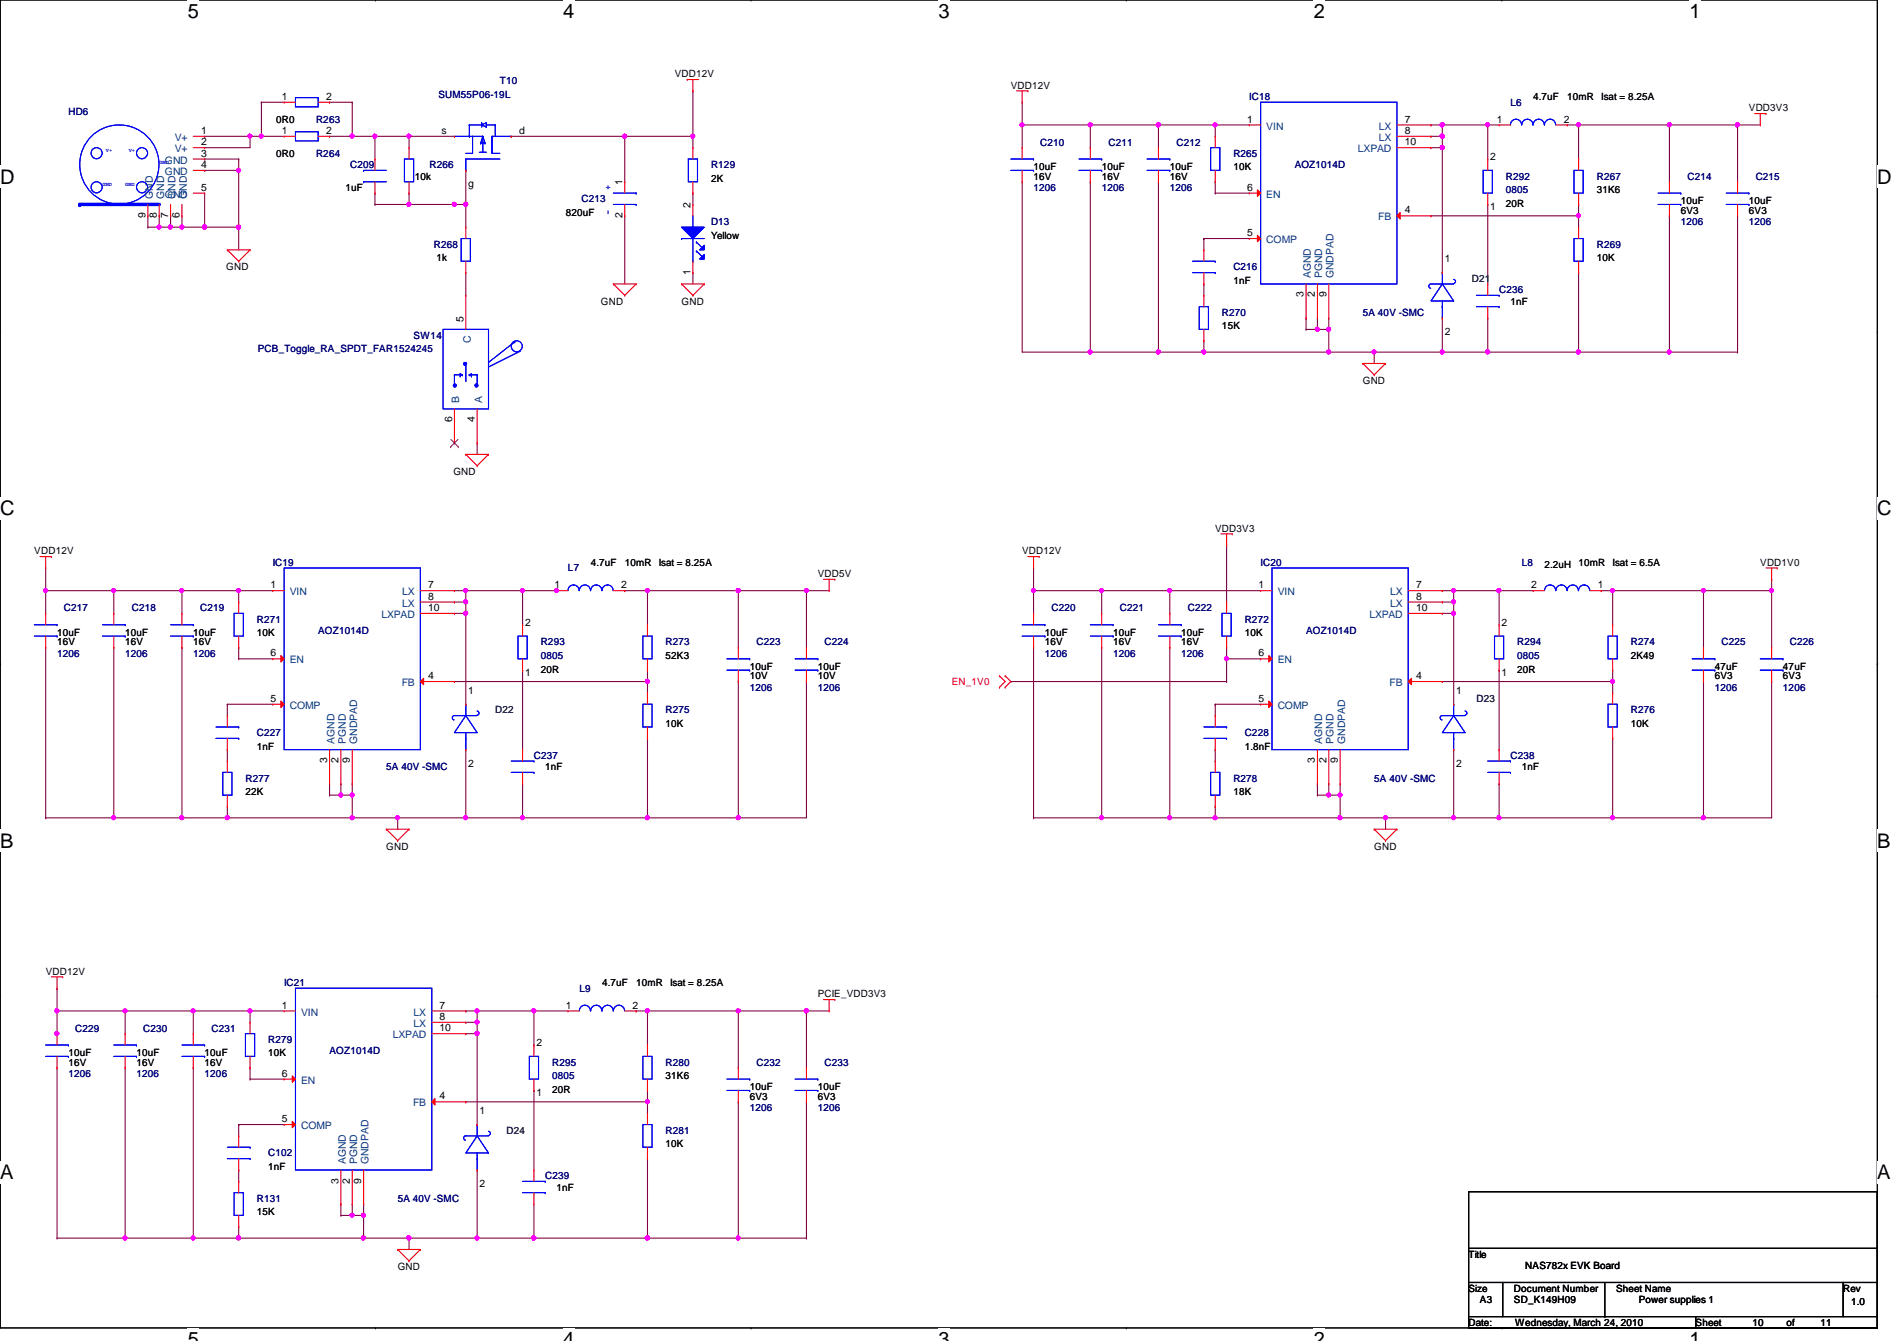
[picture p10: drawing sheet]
<svg xmlns="http://www.w3.org/2000/svg" width="297mm" height="210mm" viewBox="0 0 297 210" stroke-linecap="round" stroke-linejoin="round" font-family="sans-serif">
<defs><g id="words">
<g font-size="3.1">
<text x="29.4" y="2.8">5</text>
<text x="88.2" y="2.8">4</text>
<text x="147" y="2.8">3</text>
<text x="205.7" y="2.8">2</text>
<text x="264.5" y="2.8">1</text>
<text x="0" y="28.7">D</text>
<text x="294" y="28.7">D</text>
<text x="0" y="80.7">C</text>
<text x="294" y="80.7">C</text>
<text x="0" y="132.7">B</text>
<text x="294" y="132.7">B</text>
<text x="0" y="184.6">A</text>
<text x="294" y="184.6">A</text>
<text x="29.4" y="210.7">5</text>
<text x="88.2" y="210.7">4</text>
<text x="147" y="210.7">3</text>
<text x="205.7" y="210.7">2</text>
<text x="264.5" y="210.7">1</text>
</g>
<g font-size="1.6" fill="#000080">
<text x="10.7" y="18">HD6</text>
<text x="68.7" y="15.3">SUM55P06-19L</text>
<text x="78.3" y="13.2">T10</text>
<text x="195.6" y="15.7">IC18</text>
<text x="236.5" y="16.6">L6</text>
<text x="49.5" y="19.2">R263</text>
<text x="162.9" y="22.8">C210</text>
<text x="173.6" y="22.8">C211</text>
<text x="184.2" y="22.8">C212</text>
<text x="49.5" y="24.6">R264</text>
<text x="54.8" y="26.3">C209</text>
<text x="67.3" y="26.3">R266</text>
<text x="111.3" y="26.3">R129</text>
<text x="161.8" y="29.9">1206</text>
<text x="172.5" y="29.9">1206</text>
<text x="183.2" y="29.9">1206</text>
<text x="193.1" y="24.6">R265</text>
<text x="202.7" y="26.3">AOZ1014D</text>
<text x="235.8" y="28.1">R292</text>
<text x="250" y="28.1">R267</text>
<text x="264.2" y="28.1">C214</text>
<text x="274.9" y="28.1">C215</text>
<text x="91.1" y="31.7">C213</text>
<text x="111.3" y="35.2">D13</text>
<text x="235.8" y="30.2">0805</text>
<text x="263.2" y="35.2">1206</text>
<text x="273.9" y="35.2">1206</text>
<text x="67.9" y="38.8">R268</text>
<text x="250" y="38.8">R269</text>
<text x="193.1" y="42.3">C216</text>
<text x="234.7" y="45.9">C236</text>
<text x="64.8" y="53">SW14</text>
<text x="191.3" y="49.4">R270</text>
<text x="213.4" y="49.4">5A 40V -SMC</text>
<text x="40.4" y="55.1">PCB_Toggle_RA_SPDT_FAR1524245</text>
<text x="42.7" y="88.6">IC19</text>
<text x="88.9" y="89.5">L7</text>
<text x="197.4" y="88.6">IC20</text>
<text x="238.3" y="88.6">L8</text>
<text x="10" y="95.7">C217</text>
<text x="20.7" y="95.7">C218</text>
<text x="31.3" y="95.7">C219</text>
<text x="164.7" y="95.7">C220</text>
<text x="175.3" y="95.7">C221</text>
<text x="186" y="95.7">C222</text>
<text x="40.2" y="97.5">R271</text>
<text x="49.8" y="99.2">AOZ1014D</text>
<text x="84.7" y="101">R293</text>
<text x="104.2" y="101">R273</text>
<text x="118.4" y="101">C223</text>
<text x="129.1" y="101">C224</text>
<text x="194.9" y="97.5">R272</text>
<text x="204.5" y="99.2">AOZ1014D</text>
<text x="237.6" y="101">R294</text>
<text x="255.4" y="101">R274</text>
<text x="269.6" y="101">C225</text>
<text x="280.2" y="101">C226</text>
<text x="8.9" y="102.8">1206</text>
<text x="19.6" y="102.8">1206</text>
<text x="30.3" y="102.8">1206</text>
<text x="84.7" y="103.1">0805</text>
<text x="163.6" y="102.8">1206</text>
<text x="174.3" y="102.8">1206</text>
<text x="185" y="102.8">1206</text>
<text x="237.6" y="103.1">0805</text>
<text x="104.2" y="111.7">R275</text>
<text x="117.4" y="108.1">1206</text>
<text x="128.1" y="108.1">1206</text>
<text x="255.4" y="111.7">R276</text>
<text x="268.5" y="108.1">1206</text>
<text x="279.2" y="108.1">1206</text>
<text x="40.2" y="115.2">C227</text>
<text x="83.6" y="118.8">C237</text>
<text x="194.9" y="115.2">C228</text>
<text x="236.5" y="118.8">C238</text>
<text x="38.4" y="122.3">R277</text>
<text x="60.5" y="120.6">5A 40V -SMC</text>
<text x="193.1" y="122.3">R278</text>
<text x="215.2" y="122.3">5A 40V -SMC</text>
<text x="44.5" y="154.3">IC21</text>
<text x="90.7" y="155.2">L9</text>
<text x="11.8" y="161.5">C229</text>
<text x="22.4" y="161.5">C230</text>
<text x="33.1" y="161.5">C231</text>
<text x="42" y="163.2">R279</text>
<text x="51.6" y="165">AOZ1014D</text>
<text x="86.4" y="166.8">R295</text>
<text x="104.2" y="166.8">R280</text>
<text x="118.4" y="166.8">C232</text>
<text x="129.1" y="166.8">C233</text>
<text x="10.7" y="168.6">1206</text>
<text x="21.4" y="168.6">1206</text>
<text x="32" y="168.6">1206</text>
<text x="86.4" y="168.9">0805</text>
<text x="117.4" y="173.9">1206</text>
<text x="128.1" y="173.9">1206</text>
<text x="104.2" y="177.5">R281</text>
<text x="42" y="181">C102</text>
<text x="85.4" y="184.6">C239</text>
<text x="40.2" y="188.1">R131</text>
<text x="62.3" y="188.1">5A 40V -SMC</text>
</g>
<g font-size="1.6">
<text x="44.2" y="15.6">1</text>
<text x="51.1" y="15.6">2</text>
<text x="105.7" y="12.1">VDD12V</text>
<text x="158.3" y="13.9">VDD12V</text>
<text x="240.1" y="15.7">4.7uF</text>
<text x="245.4" y="15.7">10mR</text>
<text x="250.7" y="15.7">Isat = 8.25A</text>
<text x="273.9" y="17.4">VDD3V3</text>
<text x="31.5" y="21">1</text>
<text x="31.5" y="22.7">2</text>
<text x="43.3" y="19.2">0R0</text>
<text x="44.2" y="21">1</text>
<text x="51.1" y="21">2</text>
<text x="69.1" y="21">s</text>
<text x="81.3" y="21">d</text>
<text x="195.3" y="19.2">1</text>
<text x="220" y="19.2">7</text>
<text x="220" y="22.7">10</text>
<text x="220" y="21">8</text>
<text x="234.4" y="19.2">1</text>
<text x="244.9" y="19.2">2</text>
<text x="31.5" y="26.3">4</text>
<text x="31.5" y="24.5">3</text>
<text x="31.5" y="29.8">5</text>
<text x="43.3" y="24.6">0R0</text>
<text x="54.1" y="29.9">1uF</text>
<text x="64.9" y="28.1">10k</text>
<text x="73.3" y="29.3">g</text>
<text x="97.4" y="29" transform="rotate(-90 97.4 29)">1</text>
<text x="111.3" y="28.4">2K</text>
<text x="161.8" y="26.7">10uF</text>
<text x="161.8" y="28.1">16V</text>
<text x="172.5" y="26.7">10uF</text>
<text x="172.5" y="28.1">16V</text>
<text x="183.2" y="26.7">10uF</text>
<text x="183.2" y="28.1">16V</text>
<text x="193.1" y="26.7">10K</text>
<text x="195.3" y="29.8">6</text>
<text x="233.3" y="25.1">2</text>
<text x="22.8" y="34.1" transform="rotate(-90 22.8 34.1)">9</text>
<text x="24.6" y="34.1" transform="rotate(-90 24.6 34.1)">8</text>
<text x="26.3" y="34.1" transform="rotate(-90 26.3 34.1)">7</text>
<text x="28.1" y="34.1" transform="rotate(-90 28.1 34.1)">6</text>
<text x="88.6" y="33.8">820uF</text>
<text x="97.4" y="34.1" transform="rotate(-90 97.4 34.1)">2</text>
<text x="108.1" y="32.6" transform="rotate(-90 108.1 32.6)">2</text>
<text x="220" y="33.4">4</text>
<text x="233.3" y="32.9">1</text>
<text x="235.8" y="32.4">20R</text>
<text x="250" y="30.2">31K6</text>
<text x="263.2" y="32">10uF</text>
<text x="263.2" y="33.4">6V3</text>
<text x="273.9" y="32">10uF</text>
<text x="273.9" y="33.4">6V3</text>
<text x="68.3" y="40.9">1k</text>
<text x="111.3" y="37.3">Yellow</text>
<text x="195.3" y="37">5</text>
<text x="226.2" y="41.1">1</text>
<text x="250" y="40.9">10K</text>
<text x="35.4" y="42.3">GND</text>
<text x="94.1" y="47.7">GND</text>
<text x="106.7" y="47.7">GND</text>
<text x="108.1" y="43" transform="rotate(-90 108.1 43)">1</text>
<text x="193.1" y="44.4">1nF</text>
<text x="204.1" y="46.6" transform="rotate(-90 204.1 46.6)">3</text>
<text x="205.9" y="46.6" transform="rotate(-90 205.9 46.6)">2</text>
<text x="207.7" y="46.6" transform="rotate(-90 207.7 46.6)">9</text>
<text x="236.5" y="47.7">1nF</text>
<text x="72.6" y="50.3" transform="rotate(-90 72.6 50.3)">5</text>
<text x="191.3" y="51.6">15K</text>
<text x="226.2" y="52.5">2</text>
<text x="213.4" y="60.1">GND</text>
<text x="70.8" y="66.1" transform="rotate(-90 70.8 66.1)">6</text>
<text x="74.3" y="66.1" transform="rotate(-90 74.3 66.1)">4</text>
<text x="71" y="74.3">GND</text>
<text x="190.3" y="83.2">VDD3V3</text>
<text x="5.4" y="86.8">VDD12V</text>
<text x="92.5" y="88.6">4.7uF</text>
<text x="97.8" y="88.6">10mR</text>
<text x="103.2" y="88.6">Isat = 8.25A</text>
<text x="160.1" y="86.8">VDD12V</text>
<text x="241.8" y="88.9">2.2uH</text>
<text x="247.2" y="88.6">10mR</text>
<text x="252.5" y="88.6">Isat = 6.5A</text>
<text x="275.6" y="88.6">VDD1V0</text>
<text x="42.4" y="92.1">1</text>
<text x="67.1" y="92.1">7</text>
<text x="67.1" y="95.6">10</text>
<text x="67.1" y="93.9">8</text>
<text x="86.8" y="92.1">1</text>
<text x="97.3" y="92.1">2</text>
<text x="128.1" y="90.3">VDD5V</text>
<text x="197.1" y="92.1">1</text>
<text x="221.7" y="92.1">7</text>
<text x="221.7" y="95.6">10</text>
<text x="221.7" y="93.9">8</text>
<text x="239.7" y="92.1">2</text>
<text x="250.2" y="92.1">1</text>
<text x="8.9" y="99.6">10uF</text>
<text x="8.9" y="101">16V</text>
<text x="19.6" y="99.6">10uF</text>
<text x="19.6" y="101">16V</text>
<text x="30.3" y="99.6">10uF</text>
<text x="30.3" y="101">16V</text>
<text x="40.2" y="99.6">10K</text>
<text x="82.2" y="98">2</text>
<text x="163.6" y="99.6">10uF</text>
<text x="163.6" y="101">16V</text>
<text x="174.3" y="99.6">10uF</text>
<text x="174.3" y="101">16V</text>
<text x="185" y="99.6">10uF</text>
<text x="185" y="101">16V</text>
<text x="194.9" y="99.6">10K</text>
<text x="235.1" y="98">2</text>
<text x="42.4" y="102.7">6</text>
<text x="67.1" y="106.3">4</text>
<text x="82.2" y="105.8">1</text>
<text x="84.7" y="105.3">20R</text>
<text x="104.2" y="103.1">52K3</text>
<text x="117.4" y="104.9">10uF</text>
<text x="117.4" y="106.3">10V</text>
<text x="128.1" y="104.9">10uF</text>
<text x="128.1" y="106.3">10V</text>
<text x="197.1" y="102.7">6</text>
<text x="221.7" y="106.3">4</text>
<text x="235.1" y="105.8">1</text>
<text x="237.6" y="105.3">20R</text>
<text x="255.4" y="103.1">2K49</text>
<text x="268.5" y="104.9">47uF</text>
<text x="268.5" y="106.3">6V3</text>
<text x="279.2" y="104.9">47uF</text>
<text x="279.2" y="106.3">6V3</text>
<text x="42.4" y="109.9">5</text>
<text x="73.3" y="108.6">1</text>
<text x="104.2" y="113.8">10K</text>
<text x="197.1" y="109.9">5</text>
<text x="228" y="108.6">1</text>
<text x="255.4" y="113.8">10K</text>
<text x="40.2" y="117.3">1nF</text>
<text x="51.2" y="119.5" transform="rotate(-90 51.2 119.5)">3</text>
<text x="53" y="119.5" transform="rotate(-90 53 119.5)">2</text>
<text x="54.8" y="119.5" transform="rotate(-90 54.8 119.5)">9</text>
<text x="194.9" y="117.3">1.8nF</text>
<text x="205.9" y="119.5" transform="rotate(-90 205.9 119.5)">3</text>
<text x="207.7" y="119.5" transform="rotate(-90 207.7 119.5)">2</text>
<text x="209.5" y="119.5" transform="rotate(-90 209.5 119.5)">9</text>
<text x="38.4" y="124.5">22K</text>
<text x="73.3" y="120">2</text>
<text x="85.4" y="120.6">1nF</text>
<text x="193.1" y="124.5">18K</text>
<text x="228" y="120">2</text>
<text x="238.3" y="120.6">1nF</text>
<text x="60.5" y="133">GND</text>
<text x="215.2" y="133">GND</text>
<text x="7.2" y="152.6">VDD12V</text>
<text x="94.3" y="154.3">4.7uF</text>
<text x="99.6" y="154.3">10mR</text>
<text x="104.9" y="154.3">Isat = 8.25A</text>
<text x="44.2" y="157.9">1</text>
<text x="68.8" y="157.9">7</text>
<text x="68.8" y="161.4">10</text>
<text x="68.8" y="159.6">8</text>
<text x="88.6" y="157.9">1</text>
<text x="99.1" y="157.9">2</text>
<text x="128.1" y="156.1">PCIE_VDD3V3</text>
<text x="10.7" y="165.4">10uF</text>
<text x="10.7" y="166.8">16V</text>
<text x="21.4" y="165.4">10uF</text>
<text x="21.4" y="166.8">16V</text>
<text x="32" y="165.4">10uF</text>
<text x="32" y="166.8">16V</text>
<text x="42" y="165.4">10K</text>
<text x="84" y="163.7">2</text>
<text x="44.2" y="168.5">6</text>
<text x="68.8" y="172.1">4</text>
<text x="84" y="171.6">1</text>
<text x="86.4" y="171.1">20R</text>
<text x="104.2" y="168.9">31K6</text>
<text x="117.4" y="170.7">10uF</text>
<text x="117.4" y="172.1">6V3</text>
<text x="128.1" y="170.7">10uF</text>
<text x="128.1" y="172.1">6V3</text>
<text x="44.2" y="175.6">5</text>
<text x="75.1" y="174.4">1</text>
<text x="104.2" y="179.6">10K</text>
<text x="42" y="183.1">1nF</text>
<text x="53" y="185.3" transform="rotate(-90 53 185.3)">3</text>
<text x="54.8" y="185.3" transform="rotate(-90 54.8 185.3)">2</text>
<text x="56.6" y="185.3" transform="rotate(-90 56.6 185.3)">9</text>
<text x="75.1" y="185.8">2</text>
<text x="40.2" y="190.2">15K</text>
<text x="87.2" y="186.4">1nF</text>
<text x="230" y="196.8">Title</text>
<text x="62.3" y="198.8">GND</text>
<text x="230" y="202.2">Size</text>
<text x="231.7" y="204">A3</text>
<text x="237.1" y="202.2">Document Number</text>
<text x="237.1" y="204">SD_K149H09</text>
<text x="238.8" y="198.6">NAS782x EVK Board</text>
<text x="253.1" y="202.2">Sheet Name</text>
<text x="256.6" y="204">Power supplies 1</text>
<text x="288.6" y="202.2">Rev</text>
<text x="230" y="207.5">Date:</text>
<text x="237.2" y="207.5">Wednesday, March 24, 2010</text>
<text x="265.5" y="207.5">Sheet</text>
<text x="274.4" y="207.5">10</text>
<text x="279.7" y="207.5">of</text>
<text x="285.1" y="207.5">11</text>
<text x="289.9" y="204.3">1.0</text>
</g>
<g font-size="1.6" fill="#004080">
<text x="27.4" y="22.1">V+</text>
<text x="27.4" y="23.8">V+</text>
<text x="198.3" y="20.3">VIN</text>
<text x="212.6" y="23.8">LXPAD</text>
<text x="215.9" y="20.3">LX</text>
<text x="215.9" y="22.1">LX</text>
<text x="25.8" y="27.4">GND</text>
<text x="25.8" y="25.6">GND</text>
<text x="23.9" y="31.1" transform="rotate(-90 23.9 31.1)">GND</text>
<text x="25.7" y="31.1" transform="rotate(-90 25.7 31.1)">GND</text>
<text x="27.5" y="31.1" transform="rotate(-90 27.5 31.1)">GND</text>
<text x="29.2" y="31.1" transform="rotate(-90 29.2 31.1)">GND</text>
<text x="198.3" y="30.9">EN</text>
<text x="215.8" y="34.5">FB</text>
<text x="198.3" y="38.1">COMP</text>
<text x="205.3" y="43.6" transform="rotate(-90 205.3 43.6)">AGND</text>
<text x="207" y="43.6" transform="rotate(-90 207 43.6)">PGND</text>
<text x="208.8" y="43.6" transform="rotate(-90 208.8 43.6)">GNDPAD</text>
<text x="73.7" y="53.6" transform="rotate(-90 73.7 53.6)">C</text>
<text x="71.9" y="63.1" transform="rotate(-90 71.9 63.1)">B</text>
<text x="75.5" y="63.1" transform="rotate(-90 75.5 63.1)">A</text>
<text x="45.4" y="93.2">VIN</text>
<text x="63" y="93.2">LX</text>
<text x="63" y="95">LX</text>
<text x="200.1" y="93.2">VIN</text>
<text x="217.7" y="93.2">LX</text>
<text x="217.7" y="95">LX</text>
<text x="59.7" y="96.7">LXPAD</text>
<text x="214.4" y="96.7">LXPAD</text>
<text x="45.4" y="103.8">EN</text>
<text x="62.9" y="107.4">FB</text>
<text x="200.1" y="103.8">EN</text>
<text x="217.6" y="107.4">FB</text>
<text x="45.4" y="111">COMP</text>
<text x="200.1" y="111">COMP</text>
<text x="52.4" y="116.5" transform="rotate(-90 52.4 116.5)">AGND</text>
<text x="54.1" y="116.5" transform="rotate(-90 54.1 116.5)">PGND</text>
<text x="55.9" y="116.5" transform="rotate(-90 55.9 116.5)">GNDPAD</text>
<text x="207" y="116.5" transform="rotate(-90 207 116.5)">AGND</text>
<text x="208.8" y="116.5" transform="rotate(-90 208.8 116.5)">PGND</text>
<text x="210.6" y="116.5" transform="rotate(-90 210.6 116.5)">GNDPAD</text>
<text x="47.2" y="159">VIN</text>
<text x="64.8" y="159">LX</text>
<text x="64.8" y="160.7">LX</text>
<text x="61.5" y="162.5">LXPAD</text>
<text x="47.2" y="169.6">EN</text>
<text x="64.7" y="173.2">FB</text>
<text x="47.2" y="176.7">COMP</text>
<text x="54.1" y="182.2" transform="rotate(-90 54.1 182.2)">AGND</text>
<text x="55.9" y="182.2" transform="rotate(-90 55.9 182.2)">PGND</text>
<text x="57.7" y="182.2" transform="rotate(-90 57.7 182.2)">GNDPAD</text>
</g>
<g font-size="1.6" fill="#00f">
<text x="95.6" y="29.7" transform="rotate(-90 95.6 29.7)">+</text>
<text x="95.6" y="33.6" transform="rotate(-90 95.6 33.6)">-</text>
</g>
<g font-size="1.6" fill="#004040">
<text x="230.5" y="44.1">D21</text>
<text x="77.6" y="111.7">D22</text>
<text x="231.2" y="109.9">D23</text>
<text x="79.3" y="177.5">D24</text>
</g>
<text font-size="1.6" fill="#f00" x="149.1" y="107.2">EN_1V0</text>
<g font-size=".8" fill="#00f">
<text x="16.6" y="23.8">V+</text>
<text x="20.1" y="23.8">V+</text>
<text x="16" y="29.2">GND</text>
<text x="19.6" y="29.2">GND</text>
<text x="24.9" y="25.6">GND</text>
</g>
</g></defs>
<path d="M0 0h294v207.9h-294z" fill="none" stroke="#000" stroke-width=".17"/>
<g fill="#fff">
<path d="M29.4 0h1.8v3.5h-1.8z"/>
<path d="M29.4 207.9h1.8v2h-1.8z"/>
</g>
<path d="M58.8 0h.1M58.8 207.9h.1" fill="none" stroke="#000" stroke-width=".17"/>
<g fill="#fff">
<path d="M88.2 0h1.7v3.5h-1.7z"/>
<path d="M88.2 207.9h1.7v2h-1.7z"/>
</g>
<path d="M117.6 0h.1M117.6 207.9h.1" fill="none" stroke="#000" stroke-width=".17"/>
<g fill="#fff">
<path d="M147 0h1.7v3.5h-1.7z"/>
<path d="M147 207.9h1.7v2h-1.7z"/>
</g>
<path d="M176.4 0h.1M176.4 207.9h.1" fill="none" stroke="#000" stroke-width=".17"/>
<g fill="#fff">
<path d="M205.7 0h1.8v3.5h-1.8z"/>
<path d="M205.7 207.9h1.8v2h-1.8z"/>
</g>
<path d="M235.2 0h.1M235.2 207.9h.1" fill="none" stroke="#000" stroke-width=".17"/>
<g fill="#fff">
<path d="M264.5 0h1.8v3.5h-1.8z"/>
<path d="M264.5 207.9h1.8v2h-1.8z"/>
<path d="M0 26h2.3v3.4h-2.3z"/>
<path d="M294 26h2.2v3.4h-2.2z"/>
<path d="M0 77.9h2.3v3.5h-2.3z"/>
<path d="M294 77.9h2.2v3.5h-2.2z"/>
</g>
<path d="M0 51.9h.1M294 51.9h.1" fill="none" stroke="#000" stroke-width=".17"/>
<g fill="#fff">
<path d="M0 129.9h2.1v3.4h-2.1z"/>
<path d="M294 129.9h2v3.4h-2z"/>
</g>
<path d="M0 103.9h.1M294 103.9h.1" fill="none" stroke="#000" stroke-width=".17"/>
<path d="M0 103.9h.1M294 103.9h.1" fill="none" stroke="#000" stroke-width=".16"/>
<g fill="#fff">
<path d="M0 181.8h2.1v3.5h-2.1z"/>
<path d="M294 181.8h2v3.5h-2z"/>
</g>
<path d="M0 155.9h.1M294 155.9h.1" fill="none" stroke="#000" stroke-width=".17"/>
<path d="M108.5 30.2h.1M108.5 30.2v1.8M108.5 42.7h.1M108.5 42.7v1.7M53.4 190.2h.1M53.4 190.2h3.5M55.2 190.2h.1" fill="none" stroke="#800040" stroke-width=".17"/>
<circle cx="55.1" cy="190.2" r=".32" fill="#f0f"/>
<circle cx="55.1" cy="190.2" r=".32" fill="none" stroke="#f0f" stroke-width=".17"/>
<path d="M53.4 188.5h.1M53.4 188.5v1.7M55.2 188.5h.1M55.2 188.5v1.7M56.9 188.5h.1M56.9 188.5v1.7M64 193.8h.1M64 193.8v1.8" fill="none" stroke="#800040" stroke-width=".17"/>
<circle cx="64" cy="193.8" r=".32" fill="#f0f"/>
<circle cx="64" cy="193.8" r=".32" fill="none" stroke="#f0f" stroke-width=".17"/>
<path d="M30.3 158.2h.1M30.3 158.2v3.6M37.4 176h.1M37.4 176v1.8M37.4 176h7.1M37.4 183.1h.1M37.4 192h.1M37.4 183.1v1.8M37.4 192v1.8" fill="none" stroke="#800040" stroke-width=".17"/>
<circle cx="37.4" cy="193.8" r=".32" fill="#f0f"/>
<circle cx="37.4" cy="193.8" r=".32" fill="none" stroke="#f0f" stroke-width=".17"/>
<path d="M56.9 193.8h.1M56.9 193.8h7.1" fill="none" stroke="#800040" stroke-width=".17"/>
<circle cx="56.9" cy="193.8" r=".32" fill="#f0f"/>
<circle cx="56.9" cy="193.8" r=".32" fill="none" stroke="#f0f" stroke-width=".17"/>
<path d="M74.7 158.2h.1M74.7 158.2v1.8h-1.8M83.6 158.2h.1M83.6 158.2h5.3M72.9 160h.1" fill="none" stroke="#800040" stroke-width=".17"/>
<circle cx="74.7" cy="160" r=".32" fill="#f0f"/>
<circle cx="74.7" cy="160" r=".32" fill="none" stroke="#f0f" stroke-width=".17"/>
<circle cx="74.7" cy="158.2" r=".32" fill="#f0f"/>
<circle cx="74.7" cy="158.2" r=".32" fill="none" stroke="#f0f" stroke-width=".17"/>
<path d="M72.9 158.2h.1M72.9 158.2h1.8M99.6 158.2h.1M99.6 158.2h1.8M101.4 158.2h.1M101.4 158.2v5.4M72.9 172.5h.1M101.4 170.7h.1M101.4 170.7v1.8h-28.5" fill="none" stroke="#800040" stroke-width=".17"/>
<circle cx="101.4" cy="172.4" r=".32" fill="#f0f"/>
<circle cx="101.4" cy="172.4" r=".32" fill="none" stroke="#f0f" stroke-width=".17"/>
<path d="M30.3 167.1h.1M30.3 167.1v26.7M101.4 172.5h.1M101.4 172.5v1.7" fill="none" stroke="#800040" stroke-width=".17"/>
<circle cx="30.2" cy="193.8" r=".32" fill="#f0f"/>
<circle cx="30.2" cy="193.8" r=".32" fill="none" stroke="#f0f" stroke-width=".17"/>
<path d="M126.3 158.2h.1M126.3 158.2h3.5" fill="none" stroke="#800040" stroke-width=".17"/>
<circle cx="126.3" cy="158.2" r=".32" fill="#f0f"/>
<circle cx="126.3" cy="158.2" r=".32" fill="none" stroke="#f0f" stroke-width=".17"/>
<path d="M83.6 193.8h.1M83.6 193.8h17.8" fill="none" stroke="#800040" stroke-width=".17"/>
<circle cx="101.4" cy="193.8" r=".32" fill="#f0f"/>
<circle cx="101.4" cy="193.8" r=".32" fill="none" stroke="#f0f" stroke-width=".17"/>
<circle cx="83.6" cy="193.8" r=".32" fill="#f0f"/>
<circle cx="83.6" cy="193.8" r=".32" fill="none" stroke="#f0f" stroke-width=".17"/>
<path d="M39.2 158.2h.1M39.2 158.2h5.3" fill="none" stroke="#800040" stroke-width=".17"/>
<circle cx="39.1" cy="158.2" r=".32" fill="#f0f"/>
<circle cx="39.1" cy="158.2" r=".32" fill="none" stroke="#f0f" stroke-width=".17"/>
<path d="M8.9 158.2h.1M8.9 158.2v3.6" fill="none" stroke="#800040" stroke-width=".17"/>
<circle cx="8.9" cy="161.8" r=".32" fill="#f0f"/>
<circle cx="8.9" cy="161.8" r=".32" fill="none" stroke="#f0f" stroke-width=".17"/>
<circle cx="8.9" cy="158.2" r=".32" fill="#f0f"/>
<circle cx="8.9" cy="158.2" r=".32" fill="none" stroke="#f0f" stroke-width=".17"/>
<path d="M115.6 158.2h.1M115.6 158.2h10.7" fill="none" stroke="#800040" stroke-width=".17"/>
<circle cx="126.3" cy="158.2" r=".32" fill="#f0f"/>
<circle cx="126.3" cy="158.2" r=".32" fill="none" stroke="#f0f" stroke-width=".17"/>
<circle cx="115.6" cy="158.2" r=".32" fill="#f0f"/>
<circle cx="115.6" cy="158.2" r=".32" fill="none" stroke="#f0f" stroke-width=".17"/>
<path d="M30.3 193.8h.1M30.3 193.8h7.1M56.9 190.2h.1M56.9 190.2v3.6" fill="none" stroke="#800040" stroke-width=".17"/>
<circle cx="56.9" cy="190.2" r=".32" fill="#f0f"/>
<circle cx="56.9" cy="190.2" r=".32" fill="none" stroke="#f0f" stroke-width=".17"/>
<path d="M72.9 32h.1M72.9 32v3.6" fill="none" stroke="#800040" stroke-width=".17"/>
<circle cx="72.9" cy="32" r=".32" fill="#f0f"/>
<circle cx="72.9" cy="32" r=".32" fill="none" stroke="#f0f" stroke-width=".17"/>
<path d="M28.5 35.6h.1M28.5 35.6h3.5M72.9 42.7h.1M72.9 42.7v3.5M74.7 69.3h.1M74.7 69.3v1.8" fill="none" stroke="#800040" stroke-width=".17"/>
<circle cx="28.5" cy="35.5" r=".32" fill="#f0f"/>
<circle cx="28.5" cy="35.5" r=".32" fill="none" stroke="#f0f" stroke-width=".17"/>
<path d="M71.2 32h.1M71.2 32h1.7" fill="none" stroke="#800040" stroke-width=".17"/>
<circle cx="72.9" cy="32" r=".32" fill="#f0f"/>
<circle cx="72.9" cy="32" r=".32" fill="none" stroke="#f0f" stroke-width=".17"/>
<circle cx="71.1" cy="32" r=".32" fill="#f0f"/>
<circle cx="71.1" cy="32" r=".32" fill="none" stroke="#f0f" stroke-width=".17"/>
<path d="M58.7 30.2h.1M58.7 21.3h.1M58.7 21.3v3.6M58.7 30.2v1.8M97.8 21.3h.1M97.8 21.3h10.7" fill="none" stroke="#800040" stroke-width=".17"/>
<circle cx="108.5" cy="21.3" r=".32" fill="#f0f"/>
<circle cx="108.5" cy="21.3" r=".32" fill="none" stroke="#f0f" stroke-width=".17"/>
<path d="M32 35.6h.1M32 35.6h5.4" fill="none" stroke="#800040" stroke-width=".17"/>
<circle cx="32" cy="35.5" r=".32" fill="#f0f"/>
<circle cx="32" cy="35.5" r=".32" fill="none" stroke="#f0f" stroke-width=".17"/>
<path d="M23.2 33.8h.1M23.2 35.6h.1M23.2 33.8v1.8M23.2 35.6h1.7M37.4 35.6h.1M37.4 35.6v3.5" fill="none" stroke="#800040" stroke-width=".17"/>
<circle cx="37.4" cy="35.5" r=".32" fill="#f0f"/>
<circle cx="37.4" cy="35.5" r=".32" fill="none" stroke="#f0f" stroke-width=".17"/>
<path d="M26.7 33.8h.1M26.7 35.6h.1M26.7 33.8v1.8M28.5 33.8h.1M28.5 33.8v1.8h-1.8" fill="none" stroke="#800040" stroke-width=".17"/>
<circle cx="26.7" cy="35.5" r=".32" fill="#f0f"/>
<circle cx="26.7" cy="35.5" r=".32" fill="none" stroke="#f0f" stroke-width=".17"/>
<path d="M24.9 33.8h.1M24.9 35.6h.1M24.9 33.8v1.8M24.9 35.6h1.8" fill="none" stroke="#800040" stroke-width=".17"/>
<circle cx="24.9" cy="35.5" r=".32" fill="#f0f"/>
<circle cx="24.9" cy="35.5" r=".32" fill="none" stroke="#f0f" stroke-width=".17"/>
<path d="M32 30.2h.1M32 30.2v5.4" fill="none" stroke="#800040" stroke-width=".17"/>
<circle cx="32" cy="35.5" r=".32" fill="#f0f"/>
<circle cx="32" cy="35.5" r=".32" fill="none" stroke="#f0f" stroke-width=".17"/>
<path d="M32 26.7h.1M32 24.9h.1M32 24.9h5.4M37.4 24.9h.1M37.4 24.9v1.8h-5.4M97.8 21.3h.1M97.8 21.3v7.1" fill="none" stroke="#800040" stroke-width=".17"/>
<circle cx="97.8" cy="21.3" r=".32" fill="#f0f"/>
<circle cx="97.8" cy="21.3" r=".32" fill="none" stroke="#f0f" stroke-width=".17"/>
<path d="M58.7 21.3h.1M58.7 21.3h5.3M97.8 33.8h.1M97.8 33.8v10.6" fill="none" stroke="#800040" stroke-width=".17"/>
<circle cx="64" cy="21.3" r=".32" fill="#f0f"/>
<circle cx="64" cy="21.3" r=".32" fill="none" stroke="#f0f" stroke-width=".17"/>
<circle cx="58.7" cy="21.3" r=".32" fill="#f0f"/>
<circle cx="58.7" cy="21.3" r=".32" fill="none" stroke="#f0f" stroke-width=".17"/>
<path d="M39.2 21.3h.1M39.2 21.3v1.8" fill="none" stroke="#800040" stroke-width=".17"/>
<circle cx="39.1" cy="21.3" r=".32" fill="#f0f"/>
<circle cx="39.1" cy="21.3" r=".32" fill="none" stroke="#f0f" stroke-width=".17"/>
<path d="M55.2 16h.1M55.2 16v5.3M32 23.1h.1M32 21.3h.1M32 23.1h7.2M32 21.3h7.2M72.9 26.7h.1M72.9 26.7v5.3" fill="none" stroke="#800040" stroke-width=".17"/>
<circle cx="55.1" cy="21.3" r=".32" fill="#f0f"/>
<circle cx="55.1" cy="21.3" r=".32" fill="none" stroke="#f0f" stroke-width=".17"/>
<g fill="none" stroke="#800040" stroke-width=".17">
<path d="M40.9 16h.1M40.9 16h3.6M40.9 16v5.3M51.6 16h.1M51.6 16h3.6M40.9 21.3h.1M40.9 21.3h3.6M51.6 21.3h.1M51.6 21.3h3.6M64 21.3h.1M64 30.2h.1M64 21.3v1.8"/>
<path d="M64 30.2v1.8"/>
</g>
<circle cx="40.9" cy="21.3" r=".32" fill="#f0f"/>
<circle cx="40.9" cy="21.3" r=".32" fill="none" stroke="#f0f" stroke-width=".17"/>
<path d="M37.4 26.7h.1M37.4 26.7v8.9" fill="none" stroke="#800040" stroke-width=".17"/>
<circle cx="37.4" cy="26.6" r=".32" fill="#f0f"/>
<circle cx="37.4" cy="26.6" r=".32" fill="none" stroke="#f0f" stroke-width=".17"/>
<g fill="none" stroke="#800040" stroke-width=".17">
<path d="M108.5 14.2h.1M108.5 14.2v8.9M39.2 21.3h.1M39.2 21.3h1.7M55.2 21.3h.1M55.2 21.3h3.5M58.7 32h.1M58.7 32h12.5M64 21.3h.1M64 32h.1M64 21.3h7.2M80 21.3h.1"/>
<path d="M80 21.3h17.8M108.5 21.3h.1"/>
</g>
<circle cx="64" cy="32" r=".32" fill="#f0f"/>
<circle cx="64" cy="32" r=".32" fill="none" stroke="#f0f" stroke-width=".17"/>
<path d="M72.9 161.8h.1M72.9 161.8h1.8M74.7 160h.1M74.7 161.8h.1M74.7 160v16" fill="none" stroke="#800040" stroke-width=".17"/>
<circle cx="74.7" cy="161.8" r=".32" fill="#f0f"/>
<circle cx="74.7" cy="161.8" r=".32" fill="none" stroke="#f0f" stroke-width=".17"/>
<path d="M19.6 158.2h.1M19.6 158.2h10.7M37.4 193.8h.1M37.4 193.8h19.5M74.7 183.1h.1M74.7 183.1v10.7" fill="none" stroke="#800040" stroke-width=".17"/>
<circle cx="19.6" cy="158.2" r=".32" fill="#f0f"/>
<circle cx="19.6" cy="158.2" r=".32" fill="none" stroke="#f0f" stroke-width=".17"/>
<g fill="none" stroke="#800040" stroke-width=".17">
<path d="M8.9 158.2h.1M8.9 158.2h10.7M19.6 158.2h.1M19.6 158.2v3.6M8.9 167.1h.1M8.9 167.1v26.7M19.6 167.1h.1M19.6 167.1v26.7h-10.7M115.6 172.5h.1M115.6 172.5v21.3M8.9 193.8h.1M101.4 181.4h.1"/>
<path d="M101.4 181.4v12.4"/>
</g>
<circle cx="115.6" cy="193.8" r=".32" fill="#f0f"/>
<circle cx="115.6" cy="193.8" r=".32" fill="none" stroke="#f0f" stroke-width=".17"/>
<path d="M30.3 158.2h.1M30.3 158.2h8.9M39.2 158.2h.1M39.2 158.2v1.8M115.6 158.2h.1M115.6 158.2v8.9M126.3 158.2h.1M126.3 158.2v8.9M126.3 172.5h.1M126.3 172.5v21.3M115.6 193.8h10.7M126.3 193.8h.1" fill="none" stroke="#800040" stroke-width=".17"/>
<circle cx="30.2" cy="158.2" r=".32" fill="#f0f"/>
<circle cx="30.2" cy="158.2" r=".32" fill="none" stroke="#f0f" stroke-width=".17"/>
<path d="M39.2 167.1h.1M39.2 168.9h.1M39.2 167.1v1.8M39.2 168.9h5.3M101.4 193.8h.1M101.4 193.8h14.2" fill="none" stroke="#800040" stroke-width=".17"/>
<circle cx="101.4" cy="193.8" r=".32" fill="#f0f"/>
<circle cx="101.4" cy="193.8" r=".32" fill="none" stroke="#f0f" stroke-width=".17"/>
<path d="M8.9 154.7h.1M8.9 154.7v3.5M19.6 193.8h.1M19.6 193.8h10.7" fill="none" stroke="#800040" stroke-width=".17"/>
<circle cx="19.6" cy="193.8" r=".32" fill="#f0f"/>
<circle cx="19.6" cy="193.8" r=".32" fill="none" stroke="#f0f" stroke-width=".17"/>
<path d="M64 193.8h.1M64 193.8h10.7" fill="none" stroke="#800040" stroke-width=".17"/>
<circle cx="64" cy="193.8" r=".32" fill="#f0f"/>
<circle cx="64" cy="193.8" r=".32" fill="none" stroke="#f0f" stroke-width=".17"/>
<path d="M225.8 23.1h.1M225.8 23.1v19.6M188.5 44.4h.1M188.5 44.4v1.8" fill="none" stroke="#800040" stroke-width=".17"/>
<circle cx="225.8" cy="23.1" r=".32" fill="#f0f"/>
<circle cx="225.8" cy="23.1" r=".32" fill="none" stroke="#f0f" stroke-width=".17"/>
<path d="M160.1 19.6h10.6M170.7 19.6h.1M224.1 21.3h.1M224.1 21.3h1.7" fill="none" stroke="#800040" stroke-width=".17"/>
<circle cx="160" cy="19.5" r=".32" fill="#f0f"/>
<circle cx="160" cy="19.5" r=".32" fill="none" stroke="#f0f" stroke-width=".17"/>
<circle cx="170.7" cy="19.5" r=".32" fill="#f0f"/>
<circle cx="170.7" cy="19.5" r=".32" fill="none" stroke="#f0f" stroke-width=".17"/>
<path d="M247.2 42.7h.1M247.2 42.7v12.4" fill="none" stroke="#800040" stroke-width=".17"/>
<circle cx="247.2" cy="55.1" r=".32" fill="#f0f"/>
<circle cx="247.2" cy="55.1" r=".32" fill="none" stroke="#f0f" stroke-width=".17"/>
<path d="M261.4 33.8h.1M261.4 33.8v21.3" fill="none" stroke="#800040" stroke-width=".17"/>
<circle cx="261.4" cy="55.1" r=".32" fill="#f0f"/>
<circle cx="261.4" cy="55.1" r=".32" fill="none" stroke="#f0f" stroke-width=".17"/>
<path d="M225.8 49.8h.1M225.8 49.8v5.3" fill="none" stroke="#800040" stroke-width=".17"/>
<circle cx="225.8" cy="55.1" r=".32" fill="#f0f"/>
<circle cx="225.8" cy="55.1" r=".32" fill="none" stroke="#f0f" stroke-width=".17"/>
<path d="M160.1 19.6h.1M160.1 19.6v3.5M261.4 19.6h.1M261.4 19.6h10.7M188.5 37.3h.1M188.5 37.3h7.1M188.5 37.3v1.8" fill="none" stroke="#800040" stroke-width=".17"/>
<circle cx="272" cy="19.5" r=".32" fill="#f0f"/>
<circle cx="272" cy="19.5" r=".32" fill="none" stroke="#f0f" stroke-width=".17"/>
<circle cx="261.4" cy="19.5" r=".32" fill="#f0f"/>
<circle cx="261.4" cy="19.5" r=".32" fill="none" stroke="#f0f" stroke-width=".17"/>
<path d="M181.4 55.1h.1M181.4 55.1h7.1M208.1 51.6h.1M208.1 51.6v3.5" fill="none" stroke="#800040" stroke-width=".17"/>
<circle cx="208" cy="51.5" r=".32" fill="#f0f"/>
<circle cx="208" cy="51.5" r=".32" fill="none" stroke="#f0f" stroke-width=".17"/>
<path d="M224.1 19.6h.1M224.1 19.6h1.7M188.5 55.1h.1M188.5 53.3h.1M188.5 55.1h19.6M188.5 53.3v1.8" fill="none" stroke="#800040" stroke-width=".17"/>
<circle cx="188.5" cy="55.1" r=".32" fill="#f0f"/>
<circle cx="188.5" cy="55.1" r=".32" fill="none" stroke="#f0f" stroke-width=".17"/>
<path d="M272.1 19.6h.1M272.1 19.6h3.5M261.4 55.1h10.7M272.1 55.1h.1" fill="none" stroke="#800040" stroke-width=".17"/>
<circle cx="272" cy="19.5" r=".32" fill="#f0f"/>
<circle cx="272" cy="19.5" r=".32" fill="none" stroke="#f0f" stroke-width=".17"/>
<path d="M245.4 19.6h.1M245.4 19.6h1.8M247.2 19.6h.1M247.2 19.6v5.3M208.1 55.1h.1M208.1 55.1h7.1" fill="none" stroke="#800040" stroke-width=".17"/>
<circle cx="215.2" cy="55.1" r=".32" fill="#f0f"/>
<circle cx="215.2" cy="55.1" r=".32" fill="none" stroke="#f0f" stroke-width=".17"/>
<circle cx="208" cy="55.1" r=".32" fill="#f0f"/>
<circle cx="208" cy="55.1" r=".32" fill="none" stroke="#f0f" stroke-width=".17"/>
<path d="M170.7 19.6h.1M170.7 19.6v3.5M204.5 51.6h.1M204.5 51.6h3.6M206.3 51.6h.1M233 55.1h.1M233 55.1h14.2" fill="none" stroke="#800040" stroke-width=".17"/>
<circle cx="206.3" cy="51.5" r=".32" fill="#f0f"/>
<circle cx="206.3" cy="51.5" r=".32" fill="none" stroke="#f0f" stroke-width=".17"/>
<path d="M261.4 19.6h.1M261.4 19.6v8.8M272.1 19.6h.1M272.1 19.6v8.8M224.1 33.8h.1M247.2 32h.1M247.2 32v1.8h-23.1" fill="none" stroke="#800040" stroke-width=".17"/>
<circle cx="247.2" cy="33.8" r=".32" fill="#f0f"/>
<circle cx="247.2" cy="33.8" r=".32" fill="none" stroke="#f0f" stroke-width=".17"/>
<g fill="none" stroke="#800040" stroke-width=".17">
<path d="M160.1 28.4h.1M160.1 28.4v26.7h10.6M170.7 28.4h.1M170.7 28.4v26.7M247.2 33.8h.1M247.2 33.8v1.8M170.7 55.1h.1M204.5 49.8h.1M204.5 49.8v1.8M206.3 49.8h.1M206.3 49.8v1.8M208.1 49.8h.1"/>
<path d="M208.1 49.8v1.8M215.2 55.1h.1M215.2 55.1v1.8"/>
</g>
<circle cx="170.7" cy="55.1" r=".32" fill="#f0f"/>
<circle cx="170.7" cy="55.1" r=".32" fill="none" stroke="#f0f" stroke-width=".17"/>
<path d="M181.4 19.6h.1M181.4 19.6v3.5M181.4 28.4h.1M181.4 28.4v26.7M272.1 33.8h.1M272.1 33.8v21.3" fill="none" stroke="#800040" stroke-width=".17"/>
<circle cx="181.4" cy="55.1" r=".32" fill="#f0f"/>
<circle cx="181.4" cy="55.1" r=".32" fill="none" stroke="#f0f" stroke-width=".17"/>
<path d="M181.4 19.6h.1M181.4 19.6h8.9M190.3 19.6h.1M190.3 19.6v1.7" fill="none" stroke="#800040" stroke-width=".17"/>
<circle cx="181.4" cy="19.5" r=".32" fill="#f0f"/>
<circle cx="181.4" cy="19.5" r=".32" fill="none" stroke="#f0f" stroke-width=".17"/>
<path d="M190.3 19.6h.1M190.3 19.6h5.3" fill="none" stroke="#800040" stroke-width=".17"/>
<circle cx="190.3" cy="19.5" r=".32" fill="#f0f"/>
<circle cx="190.3" cy="19.5" r=".32" fill="none" stroke="#f0f" stroke-width=".17"/>
<path d="M233 19.6h.1M233 19.6h1.7M190.3 28.4h.1M190.3 30.2h.1M190.3 28.4v1.8M190.3 30.2h5.3M224.1 23.1h.1M224.1 23.1h1.7" fill="none" stroke="#800040" stroke-width=".17"/>
<circle cx="232.9" cy="19.5" r=".32" fill="#f0f"/>
<circle cx="232.9" cy="19.5" r=".32" fill="none" stroke="#f0f" stroke-width=".17"/>
<path d="M170.7 55.1h.1M170.7 55.1h10.7M215.2 55.1h.1M215.2 55.1h10.6M247.2 55.1h.1M247.2 55.1h14.2M81.8 92.5h.1M81.8 92.5h5.4" fill="none" stroke="#800040" stroke-width=".17"/>
<circle cx="87.1" cy="92.4" r=".32" fill="#f0f"/>
<circle cx="87.1" cy="92.4" r=".32" fill="none" stroke="#f0f" stroke-width=".17"/>
<circle cx="81.8" cy="92.4" r=".32" fill="#f0f"/>
<circle cx="81.8" cy="92.4" r=".32" fill="none" stroke="#f0f" stroke-width=".17"/>
<path d="M7.2 92.5h.1M7.2 88.9v3.6" fill="none" stroke="#800040" stroke-width=".17"/>
<circle cx="7.1" cy="92.4" r=".32" fill="#f0f"/>
<circle cx="7.1" cy="92.4" r=".32" fill="none" stroke="#f0f" stroke-width=".17"/>
<path d="M72.9 96h.1M72.9 96v14.2M35.6 117.3h.1M35.6 117.3v1.8M17.8 128h10.7M28.5 128h.1M62.3 128h10.6M72.9 128h.1M101.4 128h.1M101.4 128h14.2" fill="none" stroke="#800040" stroke-width=".17"/>
<circle cx="72.9" cy="96" r=".32" fill="#f0f"/>
<circle cx="72.9" cy="96" r=".32" fill="none" stroke="#f0f" stroke-width=".17"/>
<path d="M17.8 92.5h.1M17.8 92.5h10.7M71.2 94.2h.1M71.2 94.2h1.7" fill="none" stroke="#800040" stroke-width=".17"/>
<circle cx="17.8" cy="92.4" r=".32" fill="#f0f"/>
<circle cx="17.8" cy="92.4" r=".32" fill="none" stroke="#f0f" stroke-width=".17"/>
<path d="M101.4 115.6h.1M101.4 115.6v12.4" fill="none" stroke="#800040" stroke-width=".17"/>
<circle cx="101.4" cy="128" r=".32" fill="#f0f"/>
<circle cx="101.4" cy="128" r=".32" fill="none" stroke="#f0f" stroke-width=".17"/>
<path d="M115.6 106.7h.1M115.6 106.7v21.3" fill="none" stroke="#800040" stroke-width=".17"/>
<circle cx="115.6" cy="128" r=".32" fill="#f0f"/>
<circle cx="115.6" cy="128" r=".32" fill="none" stroke="#f0f" stroke-width=".17"/>
<path d="M72.9 117.3h.1M72.9 117.3v10.7" fill="none" stroke="#800040" stroke-width=".17"/>
<circle cx="72.9" cy="128" r=".32" fill="#f0f"/>
<circle cx="72.9" cy="128" r=".32" fill="none" stroke="#f0f" stroke-width=".17"/>
<path d="M72.9 92.5h.1M72.9 92.5v1.7" fill="none" stroke="#800040" stroke-width=".17"/>
<circle cx="72.9" cy="94.2" r=".32" fill="#f0f"/>
<circle cx="72.9" cy="94.2" r=".32" fill="none" stroke="#f0f" stroke-width=".17"/>
<circle cx="72.9" cy="92.4" r=".32" fill="#f0f"/>
<circle cx="72.9" cy="92.4" r=".32" fill="none" stroke="#f0f" stroke-width=".17"/>
<path d="M7.2 92.5h.1M7.2 92.5v3.5M101.4 92.5h.1M101.4 92.5h14.2M35.6 110.2h.1M35.6 110.2h7.1M35.6 110.2v1.8" fill="none" stroke="#800040" stroke-width=".17"/>
<circle cx="101.4" cy="92.4" r=".32" fill="#f0f"/>
<circle cx="101.4" cy="92.4" r=".32" fill="none" stroke="#f0f" stroke-width=".17"/>
<path d="M28.5 128h.1M28.5 128h7.1M55.2 124.5h.1M55.2 124.5v3.5" fill="none" stroke="#800040" stroke-width=".17"/>
<circle cx="55.1" cy="124.4" r=".32" fill="#f0f"/>
<circle cx="55.1" cy="124.4" r=".32" fill="none" stroke="#f0f" stroke-width=".17"/>
<path d="M71.2 92.5h.1M71.2 92.5h1.7M35.6 128h.1M35.6 126.2h.1M35.6 128h19.6M35.6 126.2v1.8" fill="none" stroke="#800040" stroke-width=".17"/>
<circle cx="35.6" cy="128" r=".32" fill="#f0f"/>
<circle cx="35.6" cy="128" r=".32" fill="none" stroke="#f0f" stroke-width=".17"/>
<path d="M126.3 92.5h.1M126.3 92.5h3.5M115.6 128h.1M115.6 128h10.7" fill="none" stroke="#800040" stroke-width=".17"/>
<circle cx="126.3" cy="92.4" r=".32" fill="#f0f"/>
<circle cx="126.3" cy="92.4" r=".32" fill="none" stroke="#f0f" stroke-width=".17"/>
<path d="M97.8 92.5h.1M97.8 92.5h3.6M101.4 92.5h.1M101.4 92.5v5.3M55.2 128h.1M55.2 128h7.1" fill="none" stroke="#800040" stroke-width=".17"/>
<circle cx="62.2" cy="128" r=".32" fill="#f0f"/>
<circle cx="62.2" cy="128" r=".32" fill="none" stroke="#f0f" stroke-width=".17"/>
<circle cx="55.1" cy="128" r=".32" fill="#f0f"/>
<circle cx="55.1" cy="128" r=".32" fill="none" stroke="#f0f" stroke-width=".17"/>
<path d="M7.2 92.5h.1M7.2 92.5h10.6M17.8 92.5h.1M17.8 92.5v3.5M51.6 124.5h.1M51.6 124.5h3.6M53.4 124.5h.1M81.8 128h.1M81.8 128h19.6" fill="none" stroke="#800040" stroke-width=".17"/>
<circle cx="53.4" cy="124.4" r=".32" fill="#f0f"/>
<circle cx="53.4" cy="124.4" r=".32" fill="none" stroke="#f0f" stroke-width=".17"/>
<path d="M115.6 92.5h.1M115.6 92.5v8.8M126.3 92.5h.1M126.3 92.5v8.8M71.2 106.7h.1M101.4 104.9h.1M101.4 104.9v1.8h-30.2" fill="none" stroke="#800040" stroke-width=".17"/>
<circle cx="101.4" cy="106.7" r=".32" fill="#f0f"/>
<circle cx="101.4" cy="106.7" r=".32" fill="none" stroke="#f0f" stroke-width=".17"/>
<g fill="none" stroke="#800040" stroke-width=".17">
<path d="M7.2 101.3h.1M7.2 101.3v26.7M17.8 101.3h.1M17.8 101.3v26.7h-10.6M101.4 106.7h.1M101.4 106.7v1.8M7.2 128h.1M51.6 122.7h.1M51.6 122.7v1.8M53.4 122.7h.1M53.4 122.7v1.8M55.2 122.7h.1"/>
<path d="M55.2 122.7v1.8M62.3 128h.1M62.3 128v1.8"/>
</g>
<circle cx="17.8" cy="128" r=".32" fill="#f0f"/>
<circle cx="17.8" cy="128" r=".32" fill="none" stroke="#f0f" stroke-width=".17"/>
<path d="M115.6 92.5h.1M115.6 92.5h10.7" fill="none" stroke="#800040" stroke-width=".17"/>
<circle cx="115.6" cy="92.4" r=".32" fill="#f0f"/>
<circle cx="115.6" cy="92.4" r=".32" fill="none" stroke="#f0f" stroke-width=".17"/>
<path d="M28.5 92.5h.1M28.5 92.5v3.5M28.5 101.3h.1M28.5 101.3v26.7M126.3 106.7h.1M126.3 106.7v21.3" fill="none" stroke="#800040" stroke-width=".17"/>
<circle cx="28.5" cy="128" r=".32" fill="#f0f"/>
<circle cx="28.5" cy="128" r=".32" fill="none" stroke="#f0f" stroke-width=".17"/>
<path d="M28.5 92.5h.1M28.5 92.5h8.9M37.4 92.5h.1M37.4 92.5v1.7" fill="none" stroke="#800040" stroke-width=".17"/>
<circle cx="28.5" cy="92.4" r=".32" fill="#f0f"/>
<circle cx="28.5" cy="92.4" r=".32" fill="none" stroke="#f0f" stroke-width=".17"/>
<path d="M37.4 92.5h.1M37.4 92.5h5.3" fill="none" stroke="#800040" stroke-width=".17"/>
<circle cx="37.4" cy="92.4" r=".32" fill="#f0f"/>
<circle cx="37.4" cy="92.4" r=".32" fill="none" stroke="#f0f" stroke-width=".17"/>
<g fill="none" stroke="#800040" stroke-width=".17">
<path d="M71.2 96h.1M72.9 94.2h.1M72.9 94.2v1.8h-1.7M161.8 92.5h.1M161.8 92.5v3.5M227.6 96h.1M227.6 96v14.2M37.4 101.3h.1M37.4 103.1h.1M37.4 101.3v1.8M37.4 103.1h5.3M190.3 117.3h.1"/>
<path d="M190.3 117.3v1.8M172.5 128h.1M172.5 128h10.7M217 128h.1M217 128h10.6M252.5 128h.1M252.5 128h14.2"/>
</g>
<circle cx="227.6" cy="96" r=".32" fill="#f0f"/>
<circle cx="227.6" cy="96" r=".32" fill="none" stroke="#f0f" stroke-width=".17"/>
<path d="M234.7 92.5h.1M234.7 92.5h5.4" fill="none" stroke="#800040" stroke-width=".17"/>
<circle cx="234.7" cy="92.4" r=".32" fill="#f0f"/>
<circle cx="234.7" cy="92.4" r=".32" fill="none" stroke="#f0f" stroke-width=".17"/>
<path d="M172.5 92.5h.1M172.5 92.5h10.7" fill="none" stroke="#800040" stroke-width=".17"/>
<circle cx="172.5" cy="92.4" r=".32" fill="#f0f"/>
<circle cx="172.5" cy="92.4" r=".32" fill="none" stroke="#f0f" stroke-width=".17"/>
<path d="M252.5 115.6h.1M252.5 115.6v12.4" fill="none" stroke="#800040" stroke-width=".17"/>
<circle cx="252.5" cy="128" r=".32" fill="#f0f"/>
<circle cx="252.5" cy="128" r=".32" fill="none" stroke="#f0f" stroke-width=".17"/>
<path d="M266.7 106.7h.1M266.7 106.7v21.3" fill="none" stroke="#800040" stroke-width=".17"/>
<circle cx="266.7" cy="128" r=".32" fill="#f0f"/>
<circle cx="266.7" cy="128" r=".32" fill="none" stroke="#f0f" stroke-width=".17"/>
<path d="M227.6 117.3h.1M227.6 117.3v10.7" fill="none" stroke="#800040" stroke-width=".17"/>
<circle cx="227.6" cy="128" r=".32" fill="#f0f"/>
<circle cx="227.6" cy="128" r=".32" fill="none" stroke="#f0f" stroke-width=".17"/>
<path d="M252.5 92.5h.1M252.5 92.5h14.2M190.3 110.2h.1M190.3 110.2h7.1M190.3 110.2v1.8" fill="none" stroke="#800040" stroke-width=".17"/>
<circle cx="252.5" cy="92.4" r=".32" fill="#f0f"/>
<circle cx="252.5" cy="92.4" r=".32" fill="none" stroke="#f0f" stroke-width=".17"/>
<path d="M183.2 128h.1M183.2 128h7.1M209.8 124.5h.1M209.8 124.5v3.5" fill="none" stroke="#800040" stroke-width=".17"/>
<circle cx="209.8" cy="124.4" r=".32" fill="#f0f"/>
<circle cx="209.8" cy="124.4" r=".32" fill="none" stroke="#f0f" stroke-width=".17"/>
<path d="M190.3 128h.1M190.3 126.2h.1M190.3 128h19.5M190.3 126.2v1.8" fill="none" stroke="#800040" stroke-width=".17"/>
<circle cx="190.3" cy="128" r=".32" fill="#f0f"/>
<circle cx="190.3" cy="128" r=".32" fill="none" stroke="#f0f" stroke-width=".17"/>
<path d="M250.7 92.5h.1M250.7 92.5h1.8M252.5 92.5h.1M252.5 92.5v5.3M209.8 128h.1M209.8 128h7.2M266.7 128h.1M266.7 128h10.7" fill="none" stroke="#800040" stroke-width=".17"/>
<circle cx="216.9" cy="128" r=".32" fill="#f0f"/>
<circle cx="216.9" cy="128" r=".32" fill="none" stroke="#f0f" stroke-width=".17"/>
<circle cx="209.8" cy="128" r=".32" fill="#f0f"/>
<circle cx="209.8" cy="128" r=".32" fill="none" stroke="#f0f" stroke-width=".17"/>
<path d="M161.8 92.5h.1M161.8 92.5h10.7M172.5 92.5h.1M172.5 92.5v3.5" fill="none" stroke="#800040" stroke-width=".17"/>
<circle cx="161.8" cy="92.4" r=".32" fill="#f0f"/>
<circle cx="161.8" cy="92.4" r=".32" fill="none" stroke="#f0f" stroke-width=".17"/>
<path d="M234.7 128h.1M234.7 128h17.8" fill="none" stroke="#800040" stroke-width=".17"/>
<circle cx="234.7" cy="128" r=".32" fill="#f0f"/>
<circle cx="234.7" cy="128" r=".32" fill="none" stroke="#f0f" stroke-width=".17"/>
<path d="M206.3 124.5h.1M206.3 124.5h3.5M208.1 124.5h.1" fill="none" stroke="#800040" stroke-width=".17"/>
<circle cx="208" cy="124.4" r=".32" fill="#f0f"/>
<circle cx="208" cy="124.4" r=".32" fill="none" stroke="#f0f" stroke-width=".17"/>
<path d="M277.4 92.5h.1M277.4 92.5v8.8M252.5 104.9h.1M252.5 104.9v1.8" fill="none" stroke="#800040" stroke-width=".17"/>
<circle cx="277.4" cy="92.4" r=".32" fill="#f0f"/>
<circle cx="277.4" cy="92.4" r=".32" fill="none" stroke="#f0f" stroke-width=".17"/>
<path d="M266.7 92.5h.1M266.7 92.5v8.8M225.8 106.7h.1M225.8 106.7h26.7" fill="none" stroke="#800040" stroke-width=".17"/>
<circle cx="252.5" cy="106.7" r=".32" fill="#f0f"/>
<circle cx="252.5" cy="106.7" r=".32" fill="none" stroke="#f0f" stroke-width=".17"/>
<g fill="none" stroke="#800040" stroke-width=".17">
<path d="M161.8 101.3h.1M161.8 101.3v26.7M172.5 101.3h.1M172.5 101.3v26.7h-10.7M252.5 106.7h.1M252.5 106.7v1.8M161.8 128h.1M206.3 122.7h.1M206.3 122.7v1.8M208.1 122.7h.1M208.1 122.7v1.8M209.8 122.7h.1"/>
<path d="M209.8 122.7v1.8M217 128h.1M217 128v1.8"/>
</g>
<circle cx="172.5" cy="128" r=".32" fill="#f0f"/>
<circle cx="172.5" cy="128" r=".32" fill="none" stroke="#f0f" stroke-width=".17"/>
<path d="M266.7 92.5h.1M266.7 92.5h10.7" fill="none" stroke="#800040" stroke-width=".17"/>
<circle cx="266.7" cy="92.4" r=".32" fill="#f0f"/>
<circle cx="266.7" cy="92.4" r=".32" fill="none" stroke="#f0f" stroke-width=".17"/>
<path d="M183.2 92.5h.1M183.2 92.5v3.5M183.2 101.3h.1M183.2 101.3v26.7M277.4 106.7h.1M277.4 106.7v21.3" fill="none" stroke="#800040" stroke-width=".17"/>
<circle cx="183.1" cy="128" r=".32" fill="#f0f"/>
<circle cx="183.1" cy="128" r=".32" fill="none" stroke="#f0f" stroke-width=".17"/>
<path d="M183.2 92.5h.1M183.2 92.5h14.2" fill="none" stroke="#800040" stroke-width=".17"/>
<circle cx="183.1" cy="92.4" r=".32" fill="#f0f"/>
<circle cx="183.1" cy="92.4" r=".32" fill="none" stroke="#f0f" stroke-width=".17"/>
<g fill="none" stroke="#800040" stroke-width=".17">
<path d="M161.8 88.9h.1M161.8 88.9v3.6M225.8 96h.1M225.8 94.2h.1M225.8 94.2h1.8M227.6 94.2h.1M227.6 94.2v1.8h-1.8M277.4 90.7h.1M277.4 90.7v1.8M192.1 101.3h.1M192.1 103.1h.1M192.1 101.3v1.8"/>
<path d="M192.1 103.1h5.3"/>
</g>
<circle cx="227.6" cy="94.2" r=".32" fill="#f0f"/>
<circle cx="227.6" cy="94.2" r=".32" fill="none" stroke="#f0f" stroke-width=".17"/>
<path d="M233 32h.1M233 32v12.4M233 49.8h.1M233 49.8v5.3M225.8 92.5h.1M225.8 92.5h1.8M227.6 92.5h.1M227.6 92.5v1.7" fill="none" stroke="#800040" stroke-width=".17"/>
<circle cx="232.9" cy="55.1" r=".32" fill="#f0f"/>
<circle cx="232.9" cy="55.1" r=".32" fill="none" stroke="#f0f" stroke-width=".17"/>
<path d="M225.8 19.6h.1M225.8 19.6v1.7" fill="none" stroke="#800040" stroke-width=".17"/>
<circle cx="225.8" cy="21.3" r=".32" fill="#f0f"/>
<circle cx="225.8" cy="21.3" r=".32" fill="none" stroke="#f0f" stroke-width=".17"/>
<circle cx="225.8" cy="19.5" r=".32" fill="#f0f"/>
<circle cx="225.8" cy="19.5" r=".32" fill="none" stroke="#f0f" stroke-width=".17"/>
<path d="M225.8 19.6h.1M225.8 19.6h7.2M233 19.6h.1M233 19.6v5.3" fill="none" stroke="#800040" stroke-width=".17"/>
<circle cx="225.8" cy="19.5" r=".32" fill="#f0f"/>
<circle cx="225.8" cy="19.5" r=".32" fill="none" stroke="#f0f" stroke-width=".17"/>
<path d="M227.6 92.5h.1M227.6 92.5h7.1M234.7 92.5h.1M234.7 92.5v5.3M234.7 104.9h.1M234.7 104.9v12.4M234.7 122.7h.1M234.7 122.7v5.3" fill="none" stroke="#800040" stroke-width=".17"/>
<circle cx="227.6" cy="92.4" r=".32" fill="#f0f"/>
<circle cx="227.6" cy="92.4" r=".32" fill="none" stroke="#f0f" stroke-width=".17"/>
<path d="M101.4 158.2h.1M101.4 158.2h14.2" fill="none" stroke="#800040" stroke-width=".17"/>
<circle cx="101.4" cy="158.2" r=".32" fill="#f0f"/>
<circle cx="101.4" cy="158.2" r=".32" fill="none" stroke="#f0f" stroke-width=".17"/>
<path d="M83.6 170.7h.1M83.6 170.7v12.4M83.6 193.8h.1M83.6 188.5v5.3" fill="none" stroke="#800040" stroke-width=".17"/>
<circle cx="83.6" cy="193.8" r=".32" fill="#f0f"/>
<circle cx="83.6" cy="193.8" r=".32" fill="none" stroke="#f0f" stroke-width=".17"/>
<path d="M83.6 158.2v5.4M83.6 163.6h.1" fill="none" stroke="#800040" stroke-width=".17"/>
<circle cx="83.6" cy="158.2" r=".32" fill="#f0f"/>
<circle cx="83.6" cy="158.2" r=".32" fill="none" stroke="#f0f" stroke-width=".17"/>
<path d="M74.7 158.2h.1M74.7 158.2h8.9M74.7 193.8h.1M74.7 193.8h8.9" fill="none" stroke="#800040" stroke-width=".17"/>
<circle cx="74.7" cy="193.8" r=".32" fill="#f0f"/>
<circle cx="74.7" cy="193.8" r=".32" fill="none" stroke="#f0f" stroke-width=".17"/>
<path d="M247.2 19.6h.1M247.2 19.6h14.2M227.6 128h.1M227.6 128h7.1" fill="none" stroke="#800040" stroke-width=".17"/>
<circle cx="247.2" cy="19.5" r=".32" fill="#f0f"/>
<circle cx="247.2" cy="19.5" r=".32" fill="none" stroke="#f0f" stroke-width=".17"/>
<path d="M225.8 21.3h.1M225.8 21.3v1.8" fill="none" stroke="#800040" stroke-width=".17"/>
<circle cx="225.8" cy="21.3" r=".32" fill="#f0f"/>
<circle cx="225.8" cy="21.3" r=".32" fill="none" stroke="#f0f" stroke-width=".17"/>
<path d="M160.1 16h.1M160.1 16v3.6M170.7 19.6h10.7M181.4 19.6h.1M225.8 55.1h.1M225.8 55.1h7.2" fill="none" stroke="#800040" stroke-width=".17"/>
<circle cx="181.4" cy="19.5" r=".32" fill="#f0f"/>
<circle cx="181.4" cy="19.5" r=".32" fill="none" stroke="#f0f" stroke-width=".17"/>
<path d="M81.8 104.9h.1M81.8 104.9v12.4M81.8 128h.1M81.8 122.7v5.3" fill="none" stroke="#800040" stroke-width=".17"/>
<circle cx="81.8" cy="128" r=".32" fill="#f0f"/>
<circle cx="81.8" cy="128" r=".32" fill="none" stroke="#f0f" stroke-width=".17"/>
<path d="M72.9 92.5h.1M72.9 92.5h8.9v5.3M81.8 97.8h.1M192.1 85.3h.1M192.1 85.3v8.9M192.1 106.7h.1M192.1 103.1v3.6M72.9 128h.1M72.9 128h8.9" fill="none" stroke="#800040" stroke-width=".17"/>
<circle cx="192" cy="103.1" r=".32" fill="#f0f"/>
<circle cx="192" cy="103.1" r=".32" fill="none" stroke="#f0f" stroke-width=".17"/>
<path d="M158.3 106.7h.1M158.3 106.7h33.8" fill="none" stroke="#800040" stroke-width=".17"/>
<g fill="none" stroke="#f00" stroke-width=".17">
<path d="M107.6 12.4h.1M107.6 12.4h1.8M108.5 14.2h.1M108.5 12.4v1.8M159.2 14.2h1.7M160.1 16h.1M160.1 14.2v1.8M160.9 14.2h.1M274.7 17.8h1.8M275.6 19.6h.1M275.6 17.8v1.8M276.5 17.8h.1"/>
<path d="M35.6 39.1h.1M35.6 39.1h3.6M35.6 39.1l1.8 1.8M39.2 39.1h.1M39.2 39.1l-1.8 1.8M72.9 35.6h.1M72.9 35.6v1.7M97.8 28.4h.1M97.8 33.8h.1M97.8 28.4v1.8M97.8 32v1.8M188.5 39.1h.1"/>
<path d="M188.5 39.1v1.8M247.2 35.6h.1M247.2 35.6v1.7M37.4 40.9h.1M72.9 42.7h.1M72.9 40.9v1.8M96.1 44.4h.1M96.1 44.4h3.5M96.1 44.4l1.7 1.8M97.8 46.2h.1M99.6 44.4h.1M99.6 44.4l-1.8 1.8"/>
<path d="M106.7 44.4h.1M106.7 44.4h3.6M106.7 44.4l1.8 1.8M108.5 46.2h.1M110.3 44.4h.1M110.3 44.4l-1.8 1.8M188.5 44.4h.1M188.5 42.7v1.7M213.4 56.9h.1M213.4 56.9h3.6M213.4 56.9l1.8 1.8M215.2 58.7h.1"/>
<path d="M217 56.9h.1M217 56.9l-1.8 1.8M225.8 42.7h.1M225.8 49.8h.1M247.2 42.7h.1M247.2 40.9v1.8M72.9 71.1h.1M72.9 71.1h3.6M72.9 71.1l1.8 1.8M74.7 72.9h.1M76.5 71.1h.1M76.5 71.1l-1.8 1.8"/>
<path d="M6.3 87.1h1.7M7.2 88.9h.1M7.2 87.1v1.8M8 87.1h.1M17.8 96h.1M17.8 96v1.8M17.8 99.6v1.7M28.5 96h.1M28.5 96v1.8M28.5 99.6v1.7M87.2 92.5h.1M87.2 92.5h1.7"/>
<path d="M96.1 92.5h1.7M97.8 92.5h.1M101.4 97.8h.1M101.4 97.8v1.8M128.9 90.7h1.8M129.8 92.5h.1M129.8 90.7v1.8M130.7 90.7h.1M160.9 87.1h1.8M161.8 88.9h.1M161.8 87.1v1.8M162.7 87.1h.1"/>
<path d="M172.5 96h.1M172.5 96v1.8M172.5 99.6v1.7M191.2 83.6h1.8M192.1 85.3h.1M192.1 83.6v1.7M193 83.6h.1M240.1 92.5h.1M240.1 92.5h1.7M249 92.5h1.7M250.7 92.5h.1M276.5 88.9h1.8"/>
<path d="M277.4 90.7h.1M277.4 88.9v1.8M278.3 88.9h.1M17.8 101.3h.1M28.5 101.3h.1M101.4 104.9h.1M101.4 103.1v1.8M115.6 106.7h.1M115.6 101.3h.1M115.6 101.3v1.8M115.6 104.9v1.8M156.5 107.6h.1"/>
<path d="M156.5 105.8h.1M156.5 105.8l.9 .9-.9 .9M157.4 105.8h.1M157.4 107.6h.1M157.4 105.8l.9 .9-.9 .9M172.5 101.3h.1M252.5 115.6h.1M252.5 108.5h.1M252.5 108.5v1.7M252.5 113.8v1.8M60.5 129.8h.1M60.5 129.8h3.5"/>
<path d="M60.5 129.8l1.8 1.8M62.3 131.6h.1M64 129.8h.1M64 129.8l-1.7 1.8M215.2 129.8h.1M215.2 129.8h3.5M215.2 129.8l1.8 1.8M217 131.6h.1M218.7 129.8h.1M218.7 129.8l-1.7 1.8M8 152.9h1.8M8.9 154.7h.1"/>
<path d="M8.9 152.9v1.8M9.8 152.9h.1M128.9 156.5h1.8M129.8 158.2h.1M129.8 156.5v1.7M130.7 156.5h.1M8.9 167.1h.1M8.9 161.8h.1M8.9 161.8v1.8M8.9 165.4v1.7M19.6 167.1h.1M19.6 161.8h.1"/>
<path d="M19.6 161.8v1.8M19.6 165.4v1.7M39.2 167.1h.1M39.2 160h.1M39.2 160v1.8M39.2 165.4v1.7M74.7 176h.1M101.4 170.7h.1M101.4 163.6h.1M101.4 163.6v1.8M101.4 168.9v1.8M126.3 172.5h.1"/>
<path d="M126.3 167.1h.1M126.3 167.1v1.8M126.3 170.7v1.8M62.3 195.6h.1M62.3 195.6h3.5M62.3 195.6l1.7 1.8M64 197.4h.1M65.8 195.6h.1M65.8 195.6l-1.8 1.8M74.7 183.1h.1"/>
</g>
<path d="M230 186.5h64v8.9h-64zM230 195.4h64v5.3h-64zM230 186.5h64v21.4h-64zM230 200.7h5.3v5.4h-5.3zM230 206.1h35.5v1.8h-35.5zM235.3 200.7h53.3v5.4h-53.3zM251.3 206.1h.1M251.3 200.7v5.4M265.5 206.1h28.5v1.8h-28.5zM288.6 200.7h5.4v5.4h-5.4z" fill="none" stroke="#000" stroke-width=".17"/>
<g fill="none" stroke="#00f" stroke-width=".17">
<path d="M72.2 37.3h1.5v3.6h-1.5zM96.1 30.2h3.5M96.1 32h3.5M99.6 30.2h.1M99.6 32h.1M246.5 37.3h1.4v3.6h-1.4zM186.7 42.7h3.6M186.7 40.9h3.6M190.3 42.7h.1M190.3 40.9h.1M225.8 44.4l1.8 2.7h-3.5zM225.8 42.7h.1"/>
<path d="M225.8 48h.1M225.8 42.7v1.7M225.8 47.1v2.7M227.6 44.4h-3.5a.34 .34 0 0 0-.4 .4 .34 .34 0 0 0 .3 .3M227.6 43.7a.34 .34 0 0 1 .3 .4 .34 .34 0 0 1-.3 .3M16 99.6h3.6M16 97.8h3.6M19.6 99.6h.1M19.6 97.8h.1M26.7 99.6h3.6M26.7 97.8h3.6M30.3 99.6h.1"/>
<path d="M30.3 97.8h.1M88.9 92.5a.87 .87 0 0 1 .9-.9 .87 .87 0 0 1 .9 .9M90.7 92.5a.87 .87 0 0 1 .9-.9 .87 .87 0 0 1 .9 .9M92.5 92.5a.87 .87 0 0 1 .9-.9 .87 .87 0 0 1 .8 .9M94.3 92.5a.87 .87 0 0 1 .8-.9 .87 .87 0 0 1 .9 .9M100.7 99.6h1.4v3.5h-1.4zM170.7 99.6h3.6M170.7 97.8h3.6M174.3 99.6h.1M174.3 97.8h.1M241.8 92.5a.87 .87 0 0 1 .9-.9 .87 .87 0 0 1 .9 .9M243.6 92.5a.87 .87 0 0 1 .9-.9 .87 .87 0 0 1 .9 .9"/>
<path d="M245.4 92.5a.87 .87 0 0 1 .9-.9 .87 .87 0 0 1 .8 .9M247.2 92.5a.87 .87 0 0 1 .8-.9 .87 .87 0 0 1 .9 .9M113.8 104.9h3.6M113.8 103.1h3.6M117.4 104.9h.1M117.4 103.1h.1M251.8 110.2h1.4v3.6h-1.4zM7.2 165.4h3.5M7.2 163.6h3.5M10.7 165.4h.1M10.7 163.6h.1M17.8 165.4h3.6"/>
<path d="M17.8 163.6h3.6M21.4 165.4h.1M21.4 163.6h.1M38.4 161.8h1.5v3.6h-1.5zM74.7 177.8l1.8 2.7h-3.6zM74.7 176h.1M74.7 176v1.8M76.5 177.8h-3.6a.34 .34 0 0 0-.3 .3 .34 .34 0 0 0 .3 .4M76.5 177.1a.34 .34 0 0 1 .3 .3 .34 .34 0 0 1-.3 .4M100.7 165.4h1.4v3.5h-1.4zM124.5 170.7h3.6M124.5 168.9h3.6"/>
<path d="M128.1 170.7h.1M128.1 168.9h.1M74.7 181.4h.1M74.7 180.5v2.6"/>
</g>
<path d="M106.7 35.6h3.6l-1.8 1.7z" fill="#00f"/>
<path d="M106.7 35.6h3.6l-1.8 1.7z" fill="none" stroke="#00f" stroke-width=".17"/>
<path d="M110.3 38.4v.7h-.7z" fill="#00f"/>
<path d="M110.3 38.4v.7h-.7z" fill="none" stroke="#00f" stroke-width=".17"/>
<path d="M109.6 40.6l.7-.8v.8z" fill="#00f"/>
<path d="M106.7 37.3h.1M106.7 37.3h3.6M108.5 35.6h.1M108.5 33.8v1.8M108.5 37.3v3.6M109 37.9h.1M109 39.3h.1M109 37.9l.9 .9M109 39.3l.9 .9M108.5 40.9h.1M109.6 40.6l.7-.8v.8z" fill="none" stroke="#00f" stroke-width=".17"/>
<path d="M106.7 35.6h3.6l-1.8 1.7z" fill="#00f"/>
<path d="M106.7 35.6h3.6l-1.8 1.7z" fill="none" stroke="#00f" stroke-width=".17"/>
<path d="M110.3 38.4v.7h-.7z" fill="#00f"/>
<path d="M110.3 38.4v.7h-.7z" fill="none" stroke="#00f" stroke-width=".17"/>
<path d="M109.6 40.6l.7-.8v.8z" fill="#00f"/>
<g fill="none" stroke="#00f" stroke-width=".17">
<path d="M56.9 28.4h.1M56.9 26.7h.1M56.9 28.4h3.6M56.9 26.7h3.6M106.7 37.3h.1M106.7 37.3h3.6M108.5 35.6h.1M108.5 33.8v1.8M108.5 37.3v3.6M109 37.9h.1M109 39.3h.1M109 37.9l.9 .9"/>
<path d="M109 39.3l.9 .9M189.6 23.1h1.4v3.6h-1.4zM108.5 40.9h.1M109.6 40.6l.7-.8v.8zM191.3 96h1.5v3.6h-1.5zM72.9 112l1.8 2.7h-3.5zM72.9 110.2h.1M72.9 115.6h.1M72.9 110.2v1.8M72.9 114.7v2.6M74.7 112h-3.5a.34 .34 0 0 0-.4 .3 .34 .34 0 0 0 .3 .4M74.7 111.3a.34 .34 0 0 1 .3 .4 .34 .34 0 0 1-.3 .3"/>
<path d="M100.7 110.2h1.4v3.6h-1.4zM227.6 112l1.8 2.7h-3.6zM227.6 110.2h.1M227.6 115.6h.1M227.6 110.2v1.8M227.6 114.7v2.6M229.4 112h-3.6a.34 .34 0 0 0-.3 .3 .34 .34 0 0 0 .3 .4M229.4 111.3a.34 .34 0 0 1 .3 .4 .34 .34 0 0 1-.3 .3M113.8 170.7h3.6M113.8 168.9h3.6M117.4 170.7h.1M117.4 168.9h.1"/>
</g>
<g fill="none" stroke="#f00" stroke-width=".17">
<path d="M58.7 30.2h.1M58.7 24.9h.1M58.7 24.9v1.8M58.7 28.4v1.8M108.5 32h.1M108.5 32v1.8M190.3 28.4h.1M190.3 21.3h.1M190.3 21.3v1.8M190.3 26.7v1.7M108.5 42.7h.1M108.5 40.9v1.8"/>
<path d="M192.1 94.2h.1M192.1 94.2v1.8M192.1 99.6v1.7M72.9 110.2h.1M72.9 117.3h.1M101.4 115.6h.1M101.4 108.5h.1M101.4 108.5v1.7M101.4 113.8v1.8M192.1 101.3h.1M227.6 110.2h.1M227.6 117.3h.1"/>
<path d="M115.6 172.5h.1M115.6 167.1h.1M115.6 167.1v1.8M115.6 170.7v1.8"/>
</g>
<path d="M74.4 60.2h.4v.1v.2l-.2 .1-.2-.1z" fill-rule="evenodd" fill="#00f"/>
<path d="M74.4 60.2h.4v.1v.2l-.2 .1-.2-.1z" fill="none" stroke="#00f" stroke-width=".17"/>
<path d="M72.7 56.8h.3l.1 .1-.1 .2-.2 .1-.1-.1z" fill-rule="evenodd" fill="#00f"/>
<g fill="none" stroke="#00f" stroke-width=".17">
<path d="M72 58.8h.1M72.4 58.7l-.4 .1M72.7 56.8h.3l.1 .1-.1 .2-.2 .1-.1-.1zM72.9 59.6h.1M72.9 56.9v2.7M73.5 58.7h.1M73.5 58.7h1.2M73.5 58.7l.3 .1M73.8 58.5h.1M73.8 58.8h.1M73.8 58.5l-.3 .2M74.7 58.7h.1"/>
<path d="M74.7 58.7v1.8"/>
</g>
<path d="M71 60.2h.4l.1 .1-.1 .2-.2 .1-.2-.1z" fill-rule="evenodd" fill="#00f"/>
<g fill="none" stroke="#00f" stroke-width=".17">
<path d="M69.4 51.6h7.1v12.4h-7.1zM71.2 58.7h.1M71.2 58.7v1.8M71.2 58.7h1.2M72 58.5h.1M72 58.5l.4 .2M72.4 58.7h.1M76.5 57.4h.1M80.6 53.5h.1M80.6 53.5l-4.1 3.2M81.5 54.9l-5 2.5M71 60.2h.4l.1 .1-.1 .2-.2 .1-.2-.1z"/>
<circle cx="80.9" cy="54.2" r=".87"/>
</g>
<path d="M74.4 60.2h.4v.1v.2l-.2 .1-.2-.1z" fill-rule="evenodd" fill="#00f"/>
<path d="M74.4 60.2h.4v.1v.2l-.2 .1-.2-.1z" fill="none" stroke="#00f" stroke-width=".17"/>
<path d="M72.7 56.8h.3l.1 .1-.1 .2-.2 .1-.1-.1z" fill-rule="evenodd" fill="#00f"/>
<g fill="none" stroke="#00f" stroke-width=".17">
<path d="M72 58.8h.1M72.4 58.7l-.4 .1M72.7 56.8h.3l.1 .1-.1 .2-.2 .1-.1-.1zM72.9 59.6h.1M72.9 56.9v2.7M73.5 58.7h.1M73.5 58.7h1.2M73.5 58.7l.3 .1M73.8 58.5h.1M73.8 58.8h.1M73.8 58.5l-.3 .2M74.7 58.7h.1"/>
<path d="M74.7 58.7v1.8"/>
</g>
<path d="M71 60.2h.4l.1 .1-.1 .2-.2 .1-.2-.1z" fill-rule="evenodd" fill="#00f"/>
<g fill="none" stroke="#00f" stroke-width=".17">
<path d="M197.4 16h21.3v28.4h-21.3zM69.4 51.6h7.1v12.4h-7.1zM71.2 58.7h.1M71.2 58.7v1.8M71.2 58.7h1.2M72 58.5h.1M72 58.5l.4 .2M72.4 58.7h.1M76.5 57.4h.1M80.6 53.5h.1M80.6 53.5l-4.1 3.2M81.5 54.9l-5 2.5"/>
<path d="M71 60.2h.4l.1 .1-.1 .2-.2 .1-.2-.1zM36.7 186.7h1.4v3.5h-1.4z"/>
<circle cx="80.9" cy="54.2" r=".87"/>
</g>
<g fill="none" stroke="#f00" stroke-width=".17">
<path d="M195.6 19.6h.1M195.6 19.6h1.8M72.9 46.2h.1M72.9 46.2v5.4M204.5 49.8h.1M204.5 44.4v5.4M71.2 69.3h.1M71.2 64v5.3M74.7 69.3h.1M74.7 64v5.3M37.4 192h.1M37.4 184.9h.1"/>
<path d="M37.4 184.9v1.8M37.4 190.2v1.8"/>
</g>
<path d="M70.6 69.9h.1M70.6 68.8l1.2 1.1M71.7 68.8l-1.1 1.1M71.8 69.9h.1" fill="none" stroke="#804000" stroke-width=".16"/>
<path d="M219.2 33.3v1l-.5-.5z" fill="#f00"/>
<g fill="none" stroke="#f00" stroke-width=".17">
<path d="M218.7 19.6h5.4M224.1 19.6h.1M218.7 33.8h5.4M218.7 23.1h5.4M218.7 21.3h5.4M219.2 33.3v1l-.5-.5zM224.1 33.8h.1M224.1 23.1h.1M224.1 21.3h.1M206.3 49.8h.1M206.3 44.4v5.4M208.1 49.8h.1"/>
<path d="M208.1 44.4v5.4"/>
</g>
<path d="M196.9 29.7l.5 .5-.5 .5z" fill="#f00"/>
<path d="M195.6 30.2h.1M195.6 30.2h1.8M196.9 29.7l.5 .5-.5 .5z" fill="none" stroke="#f00" stroke-width=".17"/>
<path d="M196.9 36.8l.5 .5-.5 .5z" fill="#f00"/>
<g fill="none" stroke="#f00" stroke-width=".17">
<path d="M44.5 16h.1M44.5 16h1.8M49.8 16h1.8M51.6 16h.1M195.6 37.3h.1M195.6 37.3h1.8M196.9 36.8l.5 .5-.5 .5zM197.4 92.5h.1M197.4 92.5h1.8M81.8 117.3h.1M81.8 117.3v1.8M206.3 117.3v5.4"/>
<path d="M81.8 122.7h.1M81.8 120.9v1.8M206.3 122.7h.1"/>
</g>
<path d="M46.3 15.3h3.5v1.4h-3.5zM199.2 88.9h21.3v28.4h-21.3zM80 119.1h3.6M83.6 119.1h.1M80 120.9h3.6M83.6 120.9h.1" fill="none" stroke="#00f" stroke-width=".17"/>
<path d="M220.5 106.7l.5-.5v1z" fill="#f00"/>
<g fill="none" stroke="#f00" stroke-width=".17">
<path d="M220.5 92.5h5.3M220.5 96h5.3M220.5 94.2h5.3M225.8 92.5h.1M225.8 96h.1M225.8 94.2h.1M208.1 117.3v5.4M209.8 117.3v5.4M220.5 106.7l.5-.5v1zM220.5 106.7h5.3M225.8 106.7h.1M208.1 122.7h.1"/>
<path d="M209.8 122.7h.1"/>
</g>
<path d="M198.7 102.6l.5 .5-.5 .5z" fill="#f00"/>
<path d="M197.4 103.1h.1M197.4 103.1h1.8M198.7 102.6l.5 .5-.5 .5z" fill="none" stroke="#f00" stroke-width=".17"/>
<path d="M198.7 109.7l.5 .5-.5 .5z" fill="#f00"/>
<g fill="none" stroke="#f00" stroke-width=".17">
<path d="M44.5 21.3h.1M44.5 21.3h1.8M49.8 21.3h1.8M51.6 21.3h.1M233 32h.1M233 24.9h.1M233 24.9v1.8M233 30.2v1.8M188.5 53.3h.1M188.5 46.2h.1M188.5 46.2v1.8M188.5 51.6v1.7"/>
<path d="M37.4 94.2h.1M37.4 94.2v1.8M37.4 99.6v1.7M42.7 92.5h.1M42.7 92.5h1.8M81.8 97.8h.1M81.8 97.8v1.8M37.4 101.3h.1M51.6 117.3v5.4M81.8 104.9h.1M81.8 103.1v1.8M197.4 110.2h.1"/>
<path d="M197.4 110.2h1.8M198.7 109.7l.5 .5-.5 .5zM51.6 122.7h.1M88.9 158.2h.1M88.9 158.2h1.8M97.8 158.2h1.8M99.6 158.2h.1M30.3 167.1h.1M30.3 161.8h.1M30.3 161.8v1.8M30.3 165.4v1.7"/>
</g>
<g fill="none" stroke="#00f" stroke-width=".17">
<path d="M46.3 20.6h3.5v1.5h-3.5zM232.2 26.7h1.5v3.5h-1.5zM187.8 48h1.4v3.6h-1.4zM36.7 96h1.4v3.6h-1.4zM44.5 88.9h21.3v28.4h-21.3zM81.1 99.6h1.4v3.5h-1.4zM90.7 158.2a.87 .87 0 0 1 .9-.8 .87 .87 0 0 1 .9 .8M92.5 158.2a.87 .87 0 0 1 .9-.8 .87 .87 0 0 1 .8 .8M94.3 158.2a.87 .87 0 0 1 .8-.8 .87 .87 0 0 1 .9 .8M96.1 158.2a.87 .87 0 0 1 .8-.8 .87 .87 0 0 1 .9 .8M28.5 165.4h3.5M28.5 163.6h3.5"/>
<path d="M32 165.4h.1M32 163.6h.1"/>
</g>
<path d="M65.8 106.7l.5-.5v1z" fill="#f00"/>
<g fill="none" stroke="#f00" stroke-width=".17">
<path d="M65.8 92.5h5.4M65.8 96h5.4M65.8 94.2h5.4M71.2 92.5h.1M71.2 96h.1M71.2 94.2h.1M53.4 117.3v5.4M55.2 117.3v5.4M65.8 106.7l.5-.5v1zM65.8 106.7h5.4M71.2 106.7h.1M53.4 122.7h.1"/>
<path d="M55.2 122.7h.1"/>
</g>
<path d="M44 102.6l.5 .5-.5 .5z" fill="#f00"/>
<path d="M42.7 103.1h.1M42.7 103.1h1.8M44 102.6l.5 .5-.5 .5z" fill="none" stroke="#f00" stroke-width=".17"/>
<path d="M44 109.7l.5 .5-.5 .5z" fill="#f00"/>
<g fill="none" stroke="#f00" stroke-width=".17">
<path d="M71.2 21.3h.1M72.9 26.7h.1M80 21.3h.1M272.1 33.8h.1M272.1 28.4h.1M272.1 28.4v1.8M272.1 32v1.8M42.7 110.2h.1M42.7 110.2h1.8M44 109.7l.5 .5-.5 .5zM44.5 158.2h.1M44.5 158.2h1.8"/>
<path d="M101.4 174.2h.1M101.4 174.2v1.8M101.4 179.6v1.8M53.4 188.5h.1M53.4 183.1v5.4M83.6 188.5h.1M83.6 183.1h.1M83.6 183.1v1.8M83.6 186.7v1.8M101.4 181.4h.1"/>
</g>
<g fill="none" stroke="#00f" stroke-width=".17">
<path d="M73.5 19.6h.1M73.5 19.6h1.9M73.5 19.6v1.7M75.4 19.6h.1M75.4 19.2h.1M75.4 19.2v.7M76.2 19.2h.1M76.2 19.6h.1M76.2 19.2l-.8 .4M76.2 19.2v.7l-.8-.3M76.2 19.6h1.4M77.6 19.6h.1"/>
<path d="M77.6 19.6v1.7M71.2 21.3h2.8v2.7h-1.1M72.9 24.9h.1M72.9 26.7h.1M72.9 24.9h5.4M72.9 24.9v1.8M73.5 21.3h.1M74 21.3h1.6v2.5M75.1 23.8h1.1M75.3 22.4h.1M75.3 22.4h.6M75.6 21.3h.1"/>
<path d="M75.6 21.3l.3 1.1M75.6 21.3l-.3 1.1M75.9 22.4h.1M77 21.3h.1M77 21.3v2.7M80 21.3h-3v2.7h1.3M270.3 32h3.6M270.3 30.2h3.6M273.9 32h.1M273.9 30.2h.1M46.3 154.7h21.3v28.4h-21.3zM100.7 176h1.4v3.6h-1.4z"/>
<path d="M81.8 186.7h3.6M81.8 184.9h3.6M85.4 186.7h.1M85.4 184.9h.1"/>
</g>
<path d="M67.6 172.5l.5-.5v1z" fill="#f00"/>
<g fill="none" stroke="#f00" stroke-width=".17">
<path d="M67.6 158.2h5.3M72.9 158.2h.1M67.6 172.5l.5-.5v1zM67.6 172.5h5.3M67.6 161.8h5.3M67.6 160h5.3M72.9 172.5h.1M72.9 161.8h.1M72.9 160h.1M55.2 188.5h.1M55.2 183.1v5.4M56.9 188.5h.1"/>
<path d="M56.9 183.1v5.4"/>
</g>
<path d="M45.8 168.4l.5 .5-.5 .5z" fill="#f00"/>
<path d="M44.5 168.9h.1M44.5 168.9h1.8M45.8 168.4l.5 .5-.5 .5z" fill="none" stroke="#f00" stroke-width=".17"/>
<path d="M45.8 175.5l.5 .5-.5 .5z" fill="#f00"/>
<g fill="none" stroke="#f00" stroke-width=".17">
<path d="M64 30.2h.1M64 23.1h.1M64 23.1v1.8M64 28.4v1.8M108.5 30.2h.1M108.5 23.1h.1M108.5 23.1v1.8M108.5 28.4v1.8M160.1 28.4h.1M160.1 23.1h.1M160.1 23.1v1.8M160.1 26.7v1.7"/>
<path d="M261.4 33.8h.1M261.4 28.4h.1M261.4 28.4v1.8M261.4 32v1.8M233 49.8h.1M233 44.4h.1M233 44.4v1.8M233 48v1.8M161.8 96h.1M161.8 96v1.8M161.8 99.6v1.7M161.8 101.3h.1"/>
<path d="M190.3 119.1h.1M190.3 117.3h.1M190.3 112h.1M190.3 112v1.8M190.3 115.6v1.7M190.3 119.1v1.8M234.7 117.3h.1M234.7 117.3v1.8M266.7 106.7h.1M266.7 101.3h.1M266.7 101.3v1.8M266.7 104.9v1.8"/>
<path d="M277.4 106.7h.1M277.4 101.3h.1M277.4 101.3v1.8M277.4 104.9v1.8M190.3 126.2h.1M190.3 124.5v1.7M234.7 122.7h.1M234.7 120.9v1.8M37.4 177.8h.1M37.4 177.8v1.8M44.5 176h.1M44.5 176h1.8"/>
<path d="M45.8 175.5l.5 .5-.5 .5zM83.6 170.7h.1M83.6 163.6h.1M83.6 163.6v1.8M83.6 168.9v1.8M37.4 183.1h.1M37.4 181.4v1.7"/>
</g>
<g fill="none" stroke="#00f" stroke-width=".17">
<path d="M63.3 24.9h1.5v3.5h-1.5zM107.8 24.9h1.4v3.5h-1.4zM158.3 26.7h3.5M158.3 24.9h3.5M161.8 26.7h.1M161.8 24.9h.1M259.6 32h3.6M259.6 30.2h3.6M263.2 32h.1M263.2 30.2h.1M231.2 48h3.5M231.2 46.2h3.5"/>
<path d="M234.7 48h.1M234.7 46.2h.1M160.1 99.6h3.5M160.1 97.8h3.5M163.6 99.6h.1M163.6 97.8h.1M188.5 115.6h3.6M188.5 113.8h3.6M192.1 115.6h.1M192.1 113.8h.1M233 119.1h3.5M236.5 119.1h.1"/>
<path d="M265 104.9h3.5M265 103.1h3.5M268.5 104.9h.1M268.5 103.1h.1M275.6 104.9h3.6M275.6 103.1h3.6M279.2 104.9h.1M279.2 103.1h.1M189.6 120.9h1.4v3.6h-1.4zM233 120.9h3.5M236.5 120.9h.1M35.6 179.6h3.6"/>
<path d="M39.2 179.6h.1M82.9 165.4h1.4v3.5h-1.4zM35.6 181.4h3.6M39.2 181.4h.1"/>
<circle cx="15.1" cy="29.3" r=".87"/>
<circle cx="15.1" cy="24" r=".87"/>
<circle cx="18.7" cy="25.8" r="6.2"/>
<circle cx="22.2" cy="29.3" r=".87"/>
<circle cx="22.2" cy="24" r=".87"/>
</g>
<path d="M12.5 32h12.4" fill="none" stroke="#00f" stroke-width=".51"/>
<circle cx="12.5" cy="32" r=".25" fill="#00f"/>
<g fill="none" stroke="#00f" stroke-width=".17">
<circle cx="15.1" cy="29.3" r=".87"/>
<circle cx="15.1" cy="24" r=".87"/>
<circle cx="18.7" cy="25.8" r="6.2"/>
<circle cx="22.2" cy="29.3" r=".87"/>
<circle cx="22.2" cy="24" r=".87"/>
</g>
<path d="M12.5 32h12.4" fill="none" stroke="#00f" stroke-width=".51"/>
<circle cx="12.5" cy="32" r=".25" fill="#00f"/>
<g fill="none" stroke="#f00" stroke-width=".17">
<path d="M234.7 19.6h.1M234.7 19.6h1.8M243.6 19.6h1.8M245.4 19.6h.1M23.2 33.8h.1M23.2 32v1.8M24.9 33.8h.1M24.9 32v1.8M26.7 33.8h.1M26.7 32v1.8M28.5 33.8h.1M28.5 32v1.8"/>
<path d="M30.3 21.3h1.7M30.3 26.7h1.7M30.3 24.9h1.7M30.3 23.1h1.7M30.3 30.2h1.7M32 21.3h.1M32 26.7h.1M32 24.9h.1M32 23.1h.1M32 30.2h.1M170.7 28.4h.1M170.7 23.1h.1"/>
<path d="M170.7 23.1v1.8M170.7 26.7v1.7M181.4 28.4h.1M181.4 23.1h.1M181.4 23.1v1.8M181.4 26.7v1.7M247.2 32h.1M247.2 24.9h.1M247.2 24.9v1.8M247.2 30.2v1.8M7.2 96h.1M7.2 96v1.8"/>
<path d="M7.2 99.6v1.7M183.2 96h.1M183.2 96v1.8M183.2 99.6v1.7M234.7 97.8h.1M234.7 97.8v1.8M252.5 97.8h.1M252.5 97.8v1.8M7.2 101.3h.1M35.6 119.1h.1M35.6 117.3h.1M35.6 112h.1"/>
<path d="M35.6 112v1.8M35.6 115.6v1.7M35.6 119.1v1.8M126.3 106.7h.1M126.3 101.3h.1M126.3 101.3v1.8M126.3 104.9v1.8M183.2 101.3h.1M234.7 104.9h.1M234.7 103.1v1.8M252.5 104.9h.1M252.5 103.1v1.8"/>
<path d="M35.6 126.2h.1M35.6 124.5v1.7"/>
</g>
<g fill="none" stroke="#00f" stroke-width=".17">
<path d="M236.5 19.6a.87 .87 0 0 1 .9-.9 .87 .87 0 0 1 .8 .9M238.3 19.6a.87 .87 0 0 1 .9-.9 .87 .87 0 0 1 .8 .9M240.1 19.6a.87 .87 0 0 1 .8-.9 .87 .87 0 0 1 .9 .9M241.8 19.6a.87 .87 0 0 1 .9-.9 .87 .87 0 0 1 .9 .9M168.9 26.7h3.6M168.9 24.9h3.6M172.5 26.7h.1M172.5 24.9h.1M179.6 26.7h3.6M179.6 24.9h3.6M183.2 26.7h.1M183.2 24.9h.1"/>
<path d="M246.5 26.7h1.4v3.5h-1.4zM5.4 99.6h3.5M5.4 97.8h3.5M8.9 99.6h.1M8.9 97.8h.1M181.4 99.6h3.6M181.4 97.8h3.6M185 99.6h.1M185 97.8h.1M234 99.6h1.5v3.5h-1.5zM251.8 99.6h1.4v3.5h-1.4zM33.8 115.6h3.6"/>
<path d="M33.8 113.8h3.6M37.4 115.6h.1M37.4 113.8h.1M124.5 104.9h3.6M124.5 103.1h3.6M128.1 104.9h.1M128.1 103.1h.1M34.9 120.9h1.4v3.6h-1.4z"/>
</g>
<circle cx="55.1" cy="190.2" r=".32" fill="#f0f"/>
<circle cx="55.1" cy="190.2" r=".32" fill="none" stroke="#f0f" stroke-width=".17"/>
<circle cx="64" cy="193.8" r=".32" fill="#f0f"/>
<circle cx="64" cy="193.8" r=".32" fill="none" stroke="#f0f" stroke-width=".17"/>
<circle cx="37.4" cy="193.8" r=".32" fill="#f0f"/>
<circle cx="37.4" cy="193.8" r=".32" fill="none" stroke="#f0f" stroke-width=".17"/>
<circle cx="56.9" cy="193.8" r=".32" fill="#f0f"/>
<circle cx="56.9" cy="193.8" r=".32" fill="none" stroke="#f0f" stroke-width=".17"/>
<circle cx="74.7" cy="160" r=".32" fill="#f0f"/>
<circle cx="74.7" cy="160" r=".32" fill="none" stroke="#f0f" stroke-width=".17"/>
<circle cx="74.7" cy="158.2" r=".32" fill="#f0f"/>
<circle cx="74.7" cy="158.2" r=".32" fill="none" stroke="#f0f" stroke-width=".17"/>
<circle cx="101.4" cy="172.4" r=".32" fill="#f0f"/>
<circle cx="101.4" cy="172.4" r=".32" fill="none" stroke="#f0f" stroke-width=".17"/>
<circle cx="30.2" cy="193.8" r=".32" fill="#f0f"/>
<circle cx="30.2" cy="193.8" r=".32" fill="none" stroke="#f0f" stroke-width=".17"/>
<circle cx="126.3" cy="158.2" r=".32" fill="#f0f"/>
<circle cx="126.3" cy="158.2" r=".32" fill="none" stroke="#f0f" stroke-width=".17"/>
<circle cx="101.4" cy="193.8" r=".32" fill="#f0f"/>
<circle cx="101.4" cy="193.8" r=".32" fill="none" stroke="#f0f" stroke-width=".17"/>
<circle cx="83.6" cy="193.8" r=".32" fill="#f0f"/>
<circle cx="83.6" cy="193.8" r=".32" fill="none" stroke="#f0f" stroke-width=".17"/>
<circle cx="39.1" cy="158.2" r=".32" fill="#f0f"/>
<circle cx="39.1" cy="158.2" r=".32" fill="none" stroke="#f0f" stroke-width=".17"/>
<circle cx="8.9" cy="161.8" r=".32" fill="#f0f"/>
<circle cx="8.9" cy="161.8" r=".32" fill="none" stroke="#f0f" stroke-width=".17"/>
<circle cx="8.9" cy="158.2" r=".32" fill="#f0f"/>
<circle cx="8.9" cy="158.2" r=".32" fill="none" stroke="#f0f" stroke-width=".17"/>
<circle cx="126.3" cy="158.2" r=".32" fill="#f0f"/>
<circle cx="126.3" cy="158.2" r=".32" fill="none" stroke="#f0f" stroke-width=".17"/>
<circle cx="115.6" cy="158.2" r=".32" fill="#f0f"/>
<circle cx="115.6" cy="158.2" r=".32" fill="none" stroke="#f0f" stroke-width=".17"/>
<circle cx="56.9" cy="190.2" r=".32" fill="#f0f"/>
<circle cx="56.9" cy="190.2" r=".32" fill="none" stroke="#f0f" stroke-width=".17"/>
<circle cx="72.9" cy="32" r=".32" fill="#f0f"/>
<circle cx="72.9" cy="32" r=".32" fill="none" stroke="#f0f" stroke-width=".17"/>
<circle cx="28.5" cy="35.5" r=".32" fill="#f0f"/>
<circle cx="28.5" cy="35.5" r=".32" fill="none" stroke="#f0f" stroke-width=".17"/>
<circle cx="72.9" cy="32" r=".32" fill="#f0f"/>
<circle cx="72.9" cy="32" r=".32" fill="none" stroke="#f0f" stroke-width=".17"/>
<circle cx="71.1" cy="32" r=".32" fill="#f0f"/>
<circle cx="71.1" cy="32" r=".32" fill="none" stroke="#f0f" stroke-width=".17"/>
<circle cx="108.5" cy="21.3" r=".32" fill="#f0f"/>
<circle cx="108.5" cy="21.3" r=".32" fill="none" stroke="#f0f" stroke-width=".17"/>
<circle cx="32" cy="35.5" r=".32" fill="#f0f"/>
<circle cx="32" cy="35.5" r=".32" fill="none" stroke="#f0f" stroke-width=".17"/>
<circle cx="37.4" cy="35.5" r=".32" fill="#f0f"/>
<circle cx="37.4" cy="35.5" r=".32" fill="none" stroke="#f0f" stroke-width=".17"/>
<circle cx="26.7" cy="35.5" r=".32" fill="#f0f"/>
<circle cx="26.7" cy="35.5" r=".32" fill="none" stroke="#f0f" stroke-width=".17"/>
<circle cx="24.9" cy="35.5" r=".32" fill="#f0f"/>
<circle cx="24.9" cy="35.5" r=".32" fill="none" stroke="#f0f" stroke-width=".17"/>
<circle cx="32" cy="35.5" r=".32" fill="#f0f"/>
<circle cx="32" cy="35.5" r=".32" fill="none" stroke="#f0f" stroke-width=".17"/>
<circle cx="97.8" cy="21.3" r=".32" fill="#f0f"/>
<circle cx="97.8" cy="21.3" r=".32" fill="none" stroke="#f0f" stroke-width=".17"/>
<circle cx="64" cy="21.3" r=".32" fill="#f0f"/>
<circle cx="64" cy="21.3" r=".32" fill="none" stroke="#f0f" stroke-width=".17"/>
<circle cx="58.7" cy="21.3" r=".32" fill="#f0f"/>
<circle cx="58.7" cy="21.3" r=".32" fill="none" stroke="#f0f" stroke-width=".17"/>
<circle cx="39.1" cy="21.3" r=".32" fill="#f0f"/>
<circle cx="39.1" cy="21.3" r=".32" fill="none" stroke="#f0f" stroke-width=".17"/>
<circle cx="55.1" cy="21.3" r=".32" fill="#f0f"/>
<circle cx="55.1" cy="21.3" r=".32" fill="none" stroke="#f0f" stroke-width=".17"/>
<circle cx="40.9" cy="21.3" r=".32" fill="#f0f"/>
<circle cx="40.9" cy="21.3" r=".32" fill="none" stroke="#f0f" stroke-width=".17"/>
<circle cx="37.4" cy="26.6" r=".32" fill="#f0f"/>
<circle cx="37.4" cy="26.6" r=".32" fill="none" stroke="#f0f" stroke-width=".17"/>
<circle cx="64" cy="32" r=".32" fill="#f0f"/>
<circle cx="64" cy="32" r=".32" fill="none" stroke="#f0f" stroke-width=".17"/>
<circle cx="74.7" cy="161.8" r=".32" fill="#f0f"/>
<circle cx="74.7" cy="161.8" r=".32" fill="none" stroke="#f0f" stroke-width=".17"/>
<circle cx="19.6" cy="158.2" r=".32" fill="#f0f"/>
<circle cx="19.6" cy="158.2" r=".32" fill="none" stroke="#f0f" stroke-width=".17"/>
<circle cx="115.6" cy="193.8" r=".32" fill="#f0f"/>
<circle cx="115.6" cy="193.8" r=".32" fill="none" stroke="#f0f" stroke-width=".17"/>
<circle cx="30.2" cy="158.2" r=".32" fill="#f0f"/>
<circle cx="30.2" cy="158.2" r=".32" fill="none" stroke="#f0f" stroke-width=".17"/>
<circle cx="101.4" cy="193.8" r=".32" fill="#f0f"/>
<circle cx="101.4" cy="193.8" r=".32" fill="none" stroke="#f0f" stroke-width=".17"/>
<circle cx="19.6" cy="193.8" r=".32" fill="#f0f"/>
<circle cx="19.6" cy="193.8" r=".32" fill="none" stroke="#f0f" stroke-width=".17"/>
<circle cx="64" cy="193.8" r=".32" fill="#f0f"/>
<circle cx="64" cy="193.8" r=".32" fill="none" stroke="#f0f" stroke-width=".17"/>
<circle cx="225.8" cy="23.1" r=".32" fill="#f0f"/>
<circle cx="225.8" cy="23.1" r=".32" fill="none" stroke="#f0f" stroke-width=".17"/>
<circle cx="160" cy="19.5" r=".32" fill="#f0f"/>
<circle cx="160" cy="19.5" r=".32" fill="none" stroke="#f0f" stroke-width=".17"/>
<circle cx="170.7" cy="19.5" r=".32" fill="#f0f"/>
<circle cx="170.7" cy="19.5" r=".32" fill="none" stroke="#f0f" stroke-width=".17"/>
<circle cx="247.2" cy="55.1" r=".32" fill="#f0f"/>
<circle cx="247.2" cy="55.1" r=".32" fill="none" stroke="#f0f" stroke-width=".17"/>
<circle cx="261.4" cy="55.1" r=".32" fill="#f0f"/>
<circle cx="261.4" cy="55.1" r=".32" fill="none" stroke="#f0f" stroke-width=".17"/>
<circle cx="225.8" cy="55.1" r=".32" fill="#f0f"/>
<circle cx="225.8" cy="55.1" r=".32" fill="none" stroke="#f0f" stroke-width=".17"/>
<circle cx="272" cy="19.5" r=".32" fill="#f0f"/>
<circle cx="272" cy="19.5" r=".32" fill="none" stroke="#f0f" stroke-width=".17"/>
<circle cx="261.4" cy="19.5" r=".32" fill="#f0f"/>
<circle cx="261.4" cy="19.5" r=".32" fill="none" stroke="#f0f" stroke-width=".17"/>
<circle cx="208" cy="51.5" r=".32" fill="#f0f"/>
<circle cx="208" cy="51.5" r=".32" fill="none" stroke="#f0f" stroke-width=".17"/>
<circle cx="188.5" cy="55.1" r=".32" fill="#f0f"/>
<circle cx="188.5" cy="55.1" r=".32" fill="none" stroke="#f0f" stroke-width=".17"/>
<circle cx="272" cy="19.5" r=".32" fill="#f0f"/>
<circle cx="272" cy="19.5" r=".32" fill="none" stroke="#f0f" stroke-width=".17"/>
<circle cx="215.2" cy="55.1" r=".32" fill="#f0f"/>
<circle cx="215.2" cy="55.1" r=".32" fill="none" stroke="#f0f" stroke-width=".17"/>
<circle cx="208" cy="55.1" r=".32" fill="#f0f"/>
<circle cx="208" cy="55.1" r=".32" fill="none" stroke="#f0f" stroke-width=".17"/>
<circle cx="206.3" cy="51.5" r=".32" fill="#f0f"/>
<circle cx="206.3" cy="51.5" r=".32" fill="none" stroke="#f0f" stroke-width=".17"/>
<circle cx="247.2" cy="33.8" r=".32" fill="#f0f"/>
<circle cx="247.2" cy="33.8" r=".32" fill="none" stroke="#f0f" stroke-width=".17"/>
<circle cx="170.7" cy="55.1" r=".32" fill="#f0f"/>
<circle cx="170.7" cy="55.1" r=".32" fill="none" stroke="#f0f" stroke-width=".17"/>
<circle cx="181.4" cy="55.1" r=".32" fill="#f0f"/>
<circle cx="181.4" cy="55.1" r=".32" fill="none" stroke="#f0f" stroke-width=".17"/>
<circle cx="181.4" cy="19.5" r=".32" fill="#f0f"/>
<circle cx="181.4" cy="19.5" r=".32" fill="none" stroke="#f0f" stroke-width=".17"/>
<circle cx="190.3" cy="19.5" r=".32" fill="#f0f"/>
<circle cx="190.3" cy="19.5" r=".32" fill="none" stroke="#f0f" stroke-width=".17"/>
<circle cx="232.9" cy="19.5" r=".32" fill="#f0f"/>
<circle cx="232.9" cy="19.5" r=".32" fill="none" stroke="#f0f" stroke-width=".17"/>
<circle cx="87.1" cy="92.4" r=".32" fill="#f0f"/>
<circle cx="87.1" cy="92.4" r=".32" fill="none" stroke="#f0f" stroke-width=".17"/>
<circle cx="81.8" cy="92.4" r=".32" fill="#f0f"/>
<circle cx="81.8" cy="92.4" r=".32" fill="none" stroke="#f0f" stroke-width=".17"/>
<circle cx="7.1" cy="92.4" r=".32" fill="#f0f"/>
<circle cx="7.1" cy="92.4" r=".32" fill="none" stroke="#f0f" stroke-width=".17"/>
<circle cx="72.9" cy="96" r=".32" fill="#f0f"/>
<circle cx="72.9" cy="96" r=".32" fill="none" stroke="#f0f" stroke-width=".17"/>
<circle cx="17.8" cy="92.4" r=".32" fill="#f0f"/>
<circle cx="17.8" cy="92.4" r=".32" fill="none" stroke="#f0f" stroke-width=".17"/>
<circle cx="101.4" cy="128" r=".32" fill="#f0f"/>
<circle cx="101.4" cy="128" r=".32" fill="none" stroke="#f0f" stroke-width=".17"/>
<circle cx="115.6" cy="128" r=".32" fill="#f0f"/>
<circle cx="115.6" cy="128" r=".32" fill="none" stroke="#f0f" stroke-width=".17"/>
<circle cx="72.9" cy="128" r=".32" fill="#f0f"/>
<circle cx="72.9" cy="128" r=".32" fill="none" stroke="#f0f" stroke-width=".17"/>
<circle cx="72.9" cy="94.2" r=".32" fill="#f0f"/>
<circle cx="72.9" cy="94.2" r=".32" fill="none" stroke="#f0f" stroke-width=".17"/>
<circle cx="72.9" cy="92.4" r=".32" fill="#f0f"/>
<circle cx="72.9" cy="92.4" r=".32" fill="none" stroke="#f0f" stroke-width=".17"/>
<circle cx="101.4" cy="92.4" r=".32" fill="#f0f"/>
<circle cx="101.4" cy="92.4" r=".32" fill="none" stroke="#f0f" stroke-width=".17"/>
<circle cx="55.1" cy="124.4" r=".32" fill="#f0f"/>
<circle cx="55.1" cy="124.4" r=".32" fill="none" stroke="#f0f" stroke-width=".17"/>
<circle cx="35.6" cy="128" r=".32" fill="#f0f"/>
<circle cx="35.6" cy="128" r=".32" fill="none" stroke="#f0f" stroke-width=".17"/>
<circle cx="126.3" cy="92.4" r=".32" fill="#f0f"/>
<circle cx="126.3" cy="92.4" r=".32" fill="none" stroke="#f0f" stroke-width=".17"/>
<circle cx="62.2" cy="128" r=".32" fill="#f0f"/>
<circle cx="62.2" cy="128" r=".32" fill="none" stroke="#f0f" stroke-width=".17"/>
<circle cx="55.1" cy="128" r=".32" fill="#f0f"/>
<circle cx="55.1" cy="128" r=".32" fill="none" stroke="#f0f" stroke-width=".17"/>
<circle cx="53.4" cy="124.4" r=".32" fill="#f0f"/>
<circle cx="53.4" cy="124.4" r=".32" fill="none" stroke="#f0f" stroke-width=".17"/>
<circle cx="101.4" cy="106.7" r=".32" fill="#f0f"/>
<circle cx="101.4" cy="106.7" r=".32" fill="none" stroke="#f0f" stroke-width=".17"/>
<circle cx="17.8" cy="128" r=".32" fill="#f0f"/>
<circle cx="17.8" cy="128" r=".32" fill="none" stroke="#f0f" stroke-width=".17"/>
<circle cx="115.6" cy="92.4" r=".32" fill="#f0f"/>
<circle cx="115.6" cy="92.4" r=".32" fill="none" stroke="#f0f" stroke-width=".17"/>
<circle cx="28.5" cy="128" r=".32" fill="#f0f"/>
<circle cx="28.5" cy="128" r=".32" fill="none" stroke="#f0f" stroke-width=".17"/>
<circle cx="28.5" cy="92.4" r=".32" fill="#f0f"/>
<circle cx="28.5" cy="92.4" r=".32" fill="none" stroke="#f0f" stroke-width=".17"/>
<circle cx="37.4" cy="92.4" r=".32" fill="#f0f"/>
<circle cx="37.4" cy="92.4" r=".32" fill="none" stroke="#f0f" stroke-width=".17"/>
<circle cx="227.6" cy="96" r=".32" fill="#f0f"/>
<circle cx="227.6" cy="96" r=".32" fill="none" stroke="#f0f" stroke-width=".17"/>
<circle cx="234.7" cy="92.4" r=".32" fill="#f0f"/>
<circle cx="234.7" cy="92.4" r=".32" fill="none" stroke="#f0f" stroke-width=".17"/>
<circle cx="172.5" cy="92.4" r=".32" fill="#f0f"/>
<circle cx="172.5" cy="92.4" r=".32" fill="none" stroke="#f0f" stroke-width=".17"/>
<circle cx="252.5" cy="128" r=".32" fill="#f0f"/>
<circle cx="252.5" cy="128" r=".32" fill="none" stroke="#f0f" stroke-width=".17"/>
<circle cx="266.7" cy="128" r=".32" fill="#f0f"/>
<circle cx="266.7" cy="128" r=".32" fill="none" stroke="#f0f" stroke-width=".17"/>
<circle cx="227.6" cy="128" r=".32" fill="#f0f"/>
<circle cx="227.6" cy="128" r=".32" fill="none" stroke="#f0f" stroke-width=".17"/>
<circle cx="252.5" cy="92.4" r=".32" fill="#f0f"/>
<circle cx="252.5" cy="92.4" r=".32" fill="none" stroke="#f0f" stroke-width=".17"/>
<circle cx="209.8" cy="124.4" r=".32" fill="#f0f"/>
<circle cx="209.8" cy="124.4" r=".32" fill="none" stroke="#f0f" stroke-width=".17"/>
<circle cx="190.3" cy="128" r=".32" fill="#f0f"/>
<circle cx="190.3" cy="128" r=".32" fill="none" stroke="#f0f" stroke-width=".17"/>
<circle cx="216.9" cy="128" r=".32" fill="#f0f"/>
<circle cx="216.9" cy="128" r=".32" fill="none" stroke="#f0f" stroke-width=".17"/>
<circle cx="209.8" cy="128" r=".32" fill="#f0f"/>
<circle cx="209.8" cy="128" r=".32" fill="none" stroke="#f0f" stroke-width=".17"/>
<circle cx="161.8" cy="92.4" r=".32" fill="#f0f"/>
<circle cx="161.8" cy="92.4" r=".32" fill="none" stroke="#f0f" stroke-width=".17"/>
<circle cx="234.7" cy="128" r=".32" fill="#f0f"/>
<circle cx="234.7" cy="128" r=".32" fill="none" stroke="#f0f" stroke-width=".17"/>
<circle cx="208" cy="124.4" r=".32" fill="#f0f"/>
<circle cx="208" cy="124.4" r=".32" fill="none" stroke="#f0f" stroke-width=".17"/>
<circle cx="277.4" cy="92.4" r=".32" fill="#f0f"/>
<circle cx="277.4" cy="92.4" r=".32" fill="none" stroke="#f0f" stroke-width=".17"/>
<circle cx="252.5" cy="106.7" r=".32" fill="#f0f"/>
<circle cx="252.5" cy="106.7" r=".32" fill="none" stroke="#f0f" stroke-width=".17"/>
<circle cx="172.5" cy="128" r=".32" fill="#f0f"/>
<circle cx="172.5" cy="128" r=".32" fill="none" stroke="#f0f" stroke-width=".17"/>
<circle cx="266.7" cy="92.4" r=".32" fill="#f0f"/>
<circle cx="266.7" cy="92.4" r=".32" fill="none" stroke="#f0f" stroke-width=".17"/>
<circle cx="183.1" cy="128" r=".32" fill="#f0f"/>
<circle cx="183.1" cy="128" r=".32" fill="none" stroke="#f0f" stroke-width=".17"/>
<circle cx="183.1" cy="92.4" r=".32" fill="#f0f"/>
<circle cx="183.1" cy="92.4" r=".32" fill="none" stroke="#f0f" stroke-width=".17"/>
<circle cx="227.6" cy="94.2" r=".32" fill="#f0f"/>
<circle cx="227.6" cy="94.2" r=".32" fill="none" stroke="#f0f" stroke-width=".17"/>
<circle cx="232.9" cy="55.1" r=".32" fill="#f0f"/>
<circle cx="232.9" cy="55.1" r=".32" fill="none" stroke="#f0f" stroke-width=".17"/>
<circle cx="225.8" cy="21.3" r=".32" fill="#f0f"/>
<circle cx="225.8" cy="21.3" r=".32" fill="none" stroke="#f0f" stroke-width=".17"/>
<circle cx="225.8" cy="19.5" r=".32" fill="#f0f"/>
<circle cx="225.8" cy="19.5" r=".32" fill="none" stroke="#f0f" stroke-width=".17"/>
<circle cx="225.8" cy="19.5" r=".32" fill="#f0f"/>
<circle cx="225.8" cy="19.5" r=".32" fill="none" stroke="#f0f" stroke-width=".17"/>
<circle cx="227.6" cy="92.4" r=".32" fill="#f0f"/>
<circle cx="227.6" cy="92.4" r=".32" fill="none" stroke="#f0f" stroke-width=".17"/>
<circle cx="101.4" cy="158.2" r=".32" fill="#f0f"/>
<circle cx="101.4" cy="158.2" r=".32" fill="none" stroke="#f0f" stroke-width=".17"/>
<circle cx="83.6" cy="193.8" r=".32" fill="#f0f"/>
<circle cx="83.6" cy="193.8" r=".32" fill="none" stroke="#f0f" stroke-width=".17"/>
<circle cx="83.6" cy="158.2" r=".32" fill="#f0f"/>
<circle cx="83.6" cy="158.2" r=".32" fill="none" stroke="#f0f" stroke-width=".17"/>
<circle cx="74.7" cy="193.8" r=".32" fill="#f0f"/>
<circle cx="74.7" cy="193.8" r=".32" fill="none" stroke="#f0f" stroke-width=".17"/>
<circle cx="247.2" cy="19.5" r=".32" fill="#f0f"/>
<circle cx="247.2" cy="19.5" r=".32" fill="none" stroke="#f0f" stroke-width=".17"/>
<circle cx="225.8" cy="21.3" r=".32" fill="#f0f"/>
<circle cx="225.8" cy="21.3" r=".32" fill="none" stroke="#f0f" stroke-width=".17"/>
<circle cx="181.4" cy="19.5" r=".32" fill="#f0f"/>
<circle cx="181.4" cy="19.5" r=".32" fill="none" stroke="#f0f" stroke-width=".17"/>
<circle cx="81.8" cy="128" r=".32" fill="#f0f"/>
<circle cx="81.8" cy="128" r=".32" fill="none" stroke="#f0f" stroke-width=".17"/>
<circle cx="192" cy="103.1" r=".32" fill="#f0f"/>
<circle cx="192" cy="103.1" r=".32" fill="none" stroke="#f0f" stroke-width=".17"/>
<use href="#words"/>
</svg>
